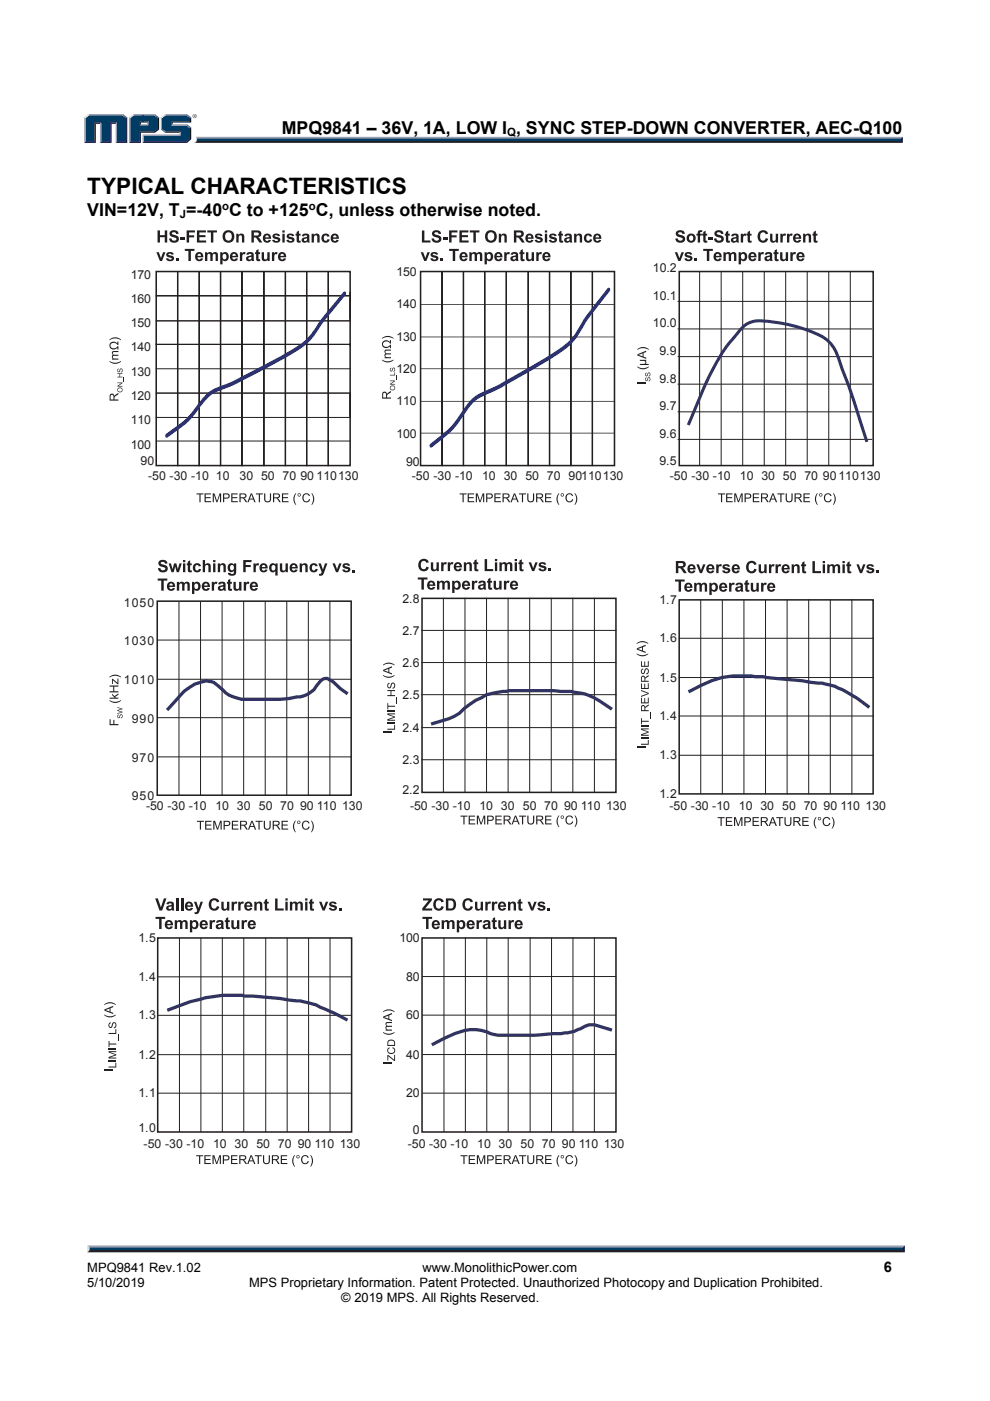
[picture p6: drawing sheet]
<svg xmlns="http://www.w3.org/2000/svg" width="210mm" height="297mm" viewBox="0 0 210 297" stroke-linecap="round" stroke-linejoin="round" font-family="sans-serif">
<defs><g id="words">
<text font-size="4.8" x="18.5" y="41.2">TYPICAL CHARACTERISTICS</text>
<g font-size="3.8">
<text x="59.8" y="28.5">MPQ9841 – 36V, 1A, LOW I , SYNC STEP-DOWN CONVERTER, AEC-Q100</text>
<text x="18.5" y="45.8">VIN=12V, T =-40 C to +125 C, unless otherwise noted.</text>
</g>
<text font-size="3.1" x="187.5" y="269.7">6</text>
<g font-size="2.7">
<text x="18.5" y="269.7">MPQ9841 Rev.1.02</text>
<text x="89.6" y="269.7">www.MonolithicPower.com</text>
<text x="18.5" y="272.9">5/10/2019</text>
<text x="52.8" y="272.9">MPS Proprietary Information. Patent Protected. Unauthorized Photocopy and Duplication Prohibited.</text>
<text x="72.4" y="276.1">© 2019 MPS. All Rights Reserved.</text>
</g>
<g font-size="2.6" fill="#231f20">
<text x="27.8" y="59.1">170</text>
<text x="84.1" y="58.6">150</text>
<text x="138.5" y="57.7">10.2</text>
<text x="27.8" y="64.2">160</text>
<text x="84.1" y="65.4">140</text>
<text x="138.5" y="63.6">10.1</text>
<text x="27.8" y="69.4">150</text>
<text x="138.5" y="69.4">10.0</text>
<text x="27.8" y="74.5">140</text>
<text x="84.1" y="72.2">130</text>
<text x="139.9" y="75.3">9.9</text>
<text x="27.8" y="79.7">130</text>
<text x="84.1" y="79.1">120</text>
<text x="139.9" y="81.1">9.8</text>
<text x="27.8" y="89.9">110</text>
<text x="27.8" y="84.8">120</text>
<text x="84.1" y="85.9">110</text>
<text x="139.9" y="87">9.7</text>
<text x="27.8" y="95.1">100</text>
<text x="84.1" y="92.8">100</text>
<text x="139.9" y="92.8">9.6</text>
<text x="29.8" y="98.6">90</text>
<text x="31.4" y="101.8">-50 -30 -10 10</text>
<text x="50.8" y="101.8">30 50 70 90 110130</text>
<text x="86.1" y="98.8">90</text>
<text x="87.3" y="101.8">-50 -30 -10</text>
<text x="102.3" y="101.8">10 30 50 70 90110130</text>
<text x="139.9" y="98.7">9.5</text>
<text x="142.1" y="101.8">-50 -30 -10</text>
<text x="156.9" y="101.8">10 30 50 70 90110130</text>
<text x="26.3" y="128.6">1050</text>
<text x="85.4" y="127.8">2.8</text>
<text x="139.9" y="128">1.7</text>
<text x="26.3" y="136.7">1030</text>
<text x="85.4" y="134.6">2.7</text>
<text x="139.9" y="136.2">1.6</text>
<text x="85.4" y="141.4">2.6</text>
<text x="26.3" y="145.1">1010</text>
<text x="85.4" y="148.2">2.5</text>
<text x="139.9" y="144.5">1.5</text>
<text x="27.9" y="153.2">990</text>
<text x="85.4" y="155.2">2.4</text>
<text x="139.9" y="152.7">1.4</text>
<text x="27.9" y="161.5">970</text>
<text x="85.4" y="162">2.3</text>
<text x="139.9" y="161">1.3</text>
<text x="27.9" y="169.7">950</text>
<text x="31" y="171.8">-50 -30 -10</text>
<text x="45.7" y="171.8">10 30 50 70 90 110 130</text>
<text x="85.4" y="168.4">2.2</text>
<text x="87" y="171.6">-50 -30 -10</text>
<text x="101.7" y="171.6">10 30 50 70 90 110 130</text>
<text x="139.9" y="169.2">1.2</text>
<text x="142" y="171.6">-50 -30 -10</text>
<text x="156.7" y="171.6">10 30 50 70 90 110 130</text>
<text x="29.4" y="199.8">1.5</text>
<text x="84.8" y="199.7">100</text>
<text x="29.4" y="208">1.4</text>
<text x="86.2" y="207.9">80</text>
<text x="29.4" y="216.1">1.3</text>
<text x="86.2" y="216.1">60</text>
<text x="29.4" y="224.5">1.2</text>
<text x="86.2" y="224.4">40</text>
<text x="29.4" y="232.6">1.1</text>
<text x="86.2" y="232.6">20</text>
<text x="29.4" y="240.1">1.0</text>
<text x="30.5" y="243.5">-50 -30 -10</text>
<text x="45.2" y="243.5">10 30 50 70 90 110 130</text>
<text x="86.5" y="243.3">-50 -30 -10</text>
<text x="87.6" y="240.5">0</text>
<text x="101.2" y="243.3">10 30 50 70 90 110 130</text>
</g>
<g font-size="2.4">
<text x="107.5" y="28.9">Q</text>
<text x="38.1" y="46.1">J</text>
<text x="47.1" y="44.4">o</text>
<text x="65.5" y="44.4">o</text>
</g>
</g></defs>
<path d="M41.6 29h149.9l-.4 .7h-149.4z" fill="#94a0b9"/>
<path d="M41.7 29.7h149.4l.4 .6h-150.3l.4-.3z" fill="#231f20"/>
<path d="M191.1 29.4l.4-.4v1.3l-.4-.4z" fill="#001339"/>
<path d="M41.8 29.4h149.3v.5h-149.4z" fill="#003b63"/>
<path d="M41.6 29l.2 .4-.1 .5-.5 .4 .4-.5z" fill="#dcddde"/>
<path d="M29.6 26.6l.3-.3h1.3l.3 .3z" fill="#94a0b9"/>
<g fill="#003b63">
<path d="M18.1 25.1l.8-.6h7l.8 .6v4.9h-1.9v-4h-1.4v4h-1.9v-4h-1.4v4h-2z"/>
<path d="M27.6 25.1l.8-.6h2.1v1.2h-.9v.9h1.9v-.9h-1.3v-1.2h2.5l.8 .6v2.2l-.8 .6h-3.1v2.1h-2z"/>
<path d="M30.5 28.7h7.8v-.8h-3.2l-.8-.6v-2.2l.8-.6h4.4l.8 .6v.6h-3.9v.9h3.1l.8 .6v2.1l-.8 .7h-9z"/>
</g>
<path d="M35 24.3h4.7" fill="none" stroke="#94a0b9" stroke-width=".26"/>
<path d="M34.1 24.9l.9-.7 .2 .3-.8 .6z" fill="#dcddde"/>
<path d="M34.2 24.9v2.6" fill="none" stroke="#94a0b9" stroke-width=".26"/>
<path d="M34.1 27.5l.3-.2 .8 .6-.2 .2z" fill="#547194"/>
<path d="M35 28h3.3" fill="none" stroke="#001339" stroke-width=".26"/>
<g fill="#94a0b9">
<path d="M30.2 28.5h7.9v-.4l.2-.2v.8h-7.8z"/>
<path d="M30.2 28.5l.3 .2v1.3l-.3 .3z"/>
</g>
<path d="M36.4 25.7h3.9v-.6l.3-.2v1.1h-4v.3l-.2 .3z" fill="#001339"/>
<path d="M36.4 26.5h3.3" fill="none" stroke="#94a0b9" stroke-width=".26"/>
<path d="M39.7 26.3l.9 .7-.3 .2-.8-.6z" fill="#547194"/>
<g fill="#001339">
<path d="M30.2 30.3l.3-.3h9l.8-.7v-2.1l.3-.2v2.5l-.9 .8z"/>
<path d="M29.6 27.9h3.1l.8-.6v-2.2l.3-.2v2.6l-.9 .6h-3v2.2h-2.6l.3-.3h2z"/>
</g>
<path d="M32.9 24.2l.9 .7-.3 .2-.8-.6z" fill="#547194"/>
<path d="M28.2 24.3h4.7" fill="none" stroke="#94a0b9" stroke-width=".26"/>
<path d="M27.3 24.9l.9-.7 .2 .3-.8 .6z" fill="#dcddde"/>
<path d="M27.5 24.9v5.4" fill="none" stroke="#94a0b9" stroke-width=".26"/>
<path d="M31.2 26l.3-.3v.9l-.3-.3z" fill="#94a0b9"/>
<g fill="#001339">
<path d="M29.6 25.7h1.9l-.3 .3h-1.3v.3l-.3 .3z"/>
<path d="M26.7 25.1l.3-.2v5.4h-2.5l.3-.3h1.9z"/>
</g>
<path d="M26.1 24.2l.9 .7-.3 .2-.8-.6z" fill="#547194"/>
<path d="M18.7 24.3h7.4" fill="none" stroke="#94a0b9" stroke-width=".26"/>
<path d="M17.9 24.9l.8-.7 .2 .3-.8 .6z" fill="#dcddde"/>
<path d="M18 24.9v5.4" fill="none" stroke="#94a0b9" stroke-width=".26"/>
<path d="M20.1 26h1.4l-.3 .3h-.9v4h-2.4l.2-.3h2z" fill="#001339"/>
<path d="M21.3 26v4.3" fill="none" stroke="#94a0b9" stroke-width=".26"/>
<path d="M23.4 26h1.4l-.3 .3h-.8v4h-2.5l.3-.3h1.9z" fill="#001339"/>
<path d="M24.7 26v4.3" fill="none" stroke="#94a0b9" stroke-width=".26"/>
<path d="M39.7 24.2l.9 .7-.3 .2-.8-.6z" fill="#547194"/>
<g fill="#231f20">
<path d="M18.9 264.8h172.6l.4 .7h-173.4z"/>
<path d="M40.8 24.6a.45 .45 0 0 1 .9 0 .45 .45 0 0 1-.9 0zM40.9 24.6a.36 .36 0 0 0 .7 0 .36 .36 0 0 0-.7 0zM41.1 24.4l.3 .1 .1 .4-.2-.2-.2 .2zM41.2 24.4v.2h.1z"/>
</g>
<path d="M18.5 264.1h173.4l-.4 .7h-172.6z" fill="#94a0b9"/>
<path d="M191.9 264.1v1.4l-.4-.4v-.6z" fill="#001339"/>
<path d="M18.9 264.5h172.6v.6h-172.6z" fill="#003b63"/>
<path d="M18.5 264.1l.4 .4v.6l-.4 .4z" fill="#dcddde"/>
<path d="M33.4 127.5h41.1v41.1h-41.1z" fill="none" stroke="#231f20" stroke-width=".33"/>
<g fill="#231f20">
<path d="M41.8 174h1.5v.2h-.7v1.7h-.2v-1.7h-.6z"/>
<path d="M43.5 174h1.4v.2h-1.1v.6h1v.2h-1v.7h1.1v.2h-1.4z"/>
<path d="M45.2 174h.4l.5 1.6 .6-1.6h.3v1.9h-.2v-1.6l-.6 1.6h-.2l-.5-1.6v1.6h-.3z"/>
<path d="M49.2 174h1.3v.2h-1.1v.6h1.1v.2h-1.1v.7h1.2v.2h-1.4z"/>
<path d="M54.2 174h1.5v.2h-.6v1.7h-.3v-1.7h-.6z"/>
<path d="M55.9 174h.3v1.1a.5 .5 0 0 0 .5 .6 .5 .5 0 0 0 .5-.6v-1.1h.2v1.1a.74 .74 0 0 1-.7 .8 .74 .74 0 0 1-.8-.8z"/>
<path d="M59.7 174h1.4v.2h-1.1v.6h1v.2h-1v.7h1.1v.2h-1.4z"/>
<path d="M62.6 174h.2l-.2 .2a2.13 2.13 0 0 0 .2 2.2 1.62 1.62 0 0 1-.4-2.2z"/>
<path d="M64.3 174.2a.81 .81 0 0 1 1.4 .3l-.3 .1a.62 .62 0 0 0-.9-.3 .62 .62 0 0 0-.2 .9 .57 .57 0 0 0 .5 .5 .57 .57 0 0 0 .6-.5l.3 .1a.9 .9 0 0 1-1.3 .5 .9 .9 0 0 1-.3-1.4z"/>
<path d="M65.9 174a1.57 1.57 0 0 1 .4 2.1l-.2 .3h-.2a2.16 2.16 0 0 0 0-2.4z"/>
<path d="M33.8 118.9a1.05 1.05 0 0 1 1.7 .6h-.5a.42 .42 0 0 0-.4-.4 .42 .42 0 0 0-.4 .4l.1 .1a1.14 1.14 0 0 1 1.3 1.2 1.11 1.11 0 0 1-1.2 .6 1.11 1.11 0 0 1-.9-.9l.5-.1a.49 .49 0 0 0 .5 .6 .49 .49 0 0 0 .4-.6 1.48 1.48 0 0 1-1.3-1z"/>
<path d="M35.8 119.5h.5l.3 1.2 .3-1.2h.5l.3 1.2 .4-1.2h.5l-.6 1.8h-.5l-.3-1.2-.4 1.2h-.4z"/>
<path d="M39.8 119.1l.5-.3v.7h.4v.3h-.4v1l.1 .1h.3v.4a.56 .56 0 0 1-.7 0 .56 .56 0 0 1-.2-.6v-.9h-.2v-.3h.2z"/>
<path d="M41.1 119.7a.9 .9 0 0 1 1.5 .3l-.5 .1a.44 .44 0 0 0-.6-.2 .44 .44 0 0 0-.1 .6 .38 .38 0 0 0 .4 .5 .38 .38 0 0 0 .4-.4l.5 .1a.95 .95 0 0 1-1.5 .5 .95 .95 0 0 1-.1-1.5z"/>
<path d="M43 118.7h.5v1a.67 .67 0 0 1 .8-.3 .67 .67 0 0 1 .4 .8v1.1h-.5v-1.2a.39 .39 0 0 0-.5-.3 .39 .39 0 0 0-.2 .6v.9h-.5z"/>
<path d="M46.2 119.5h.5v.2a.67 .67 0 0 1 .8-.3 .67 .67 0 0 1 .4 .8v1.1h-.5v-1.2a.35 .35 0 0 0-.4-.3 .35 .35 0 0 0-.3 .4v1.1h-.5z"/>
<path d="M51.6 118.7h1.8v.5h-1.3v.6h1.1v.4h-1.1v1.1h-.5z"/>
<path d="M53.8 119.5h.4v.2l.3-.3 .5 .1-.2 .4a.39 .39 0 0 0-.5 .1 .39 .39 0 0 0 0 .5v.8h-.5z"/>
<path d="M59.4 119.5h.5v.8a.41 .41 0 0 0 .2 .7 .41 .41 0 0 0 .5-.5v-1h.5v1.8h-.5v-.3a.66 .66 0 0 1-.8 .3 .66 .66 0 0 1-.4-.7z"/>
<path d="M63.6 119.5h.4v.2a.67 .67 0 0 1 .8-.3 .67 .67 0 0 1 .5 .8v1.1h-.5v-1.2a.35 .35 0 0 0-.4-.3 .35 .35 0 0 0-.3 .4v1.1h-.5z"/>
<path d="M65.9 119.7a.9 .9 0 0 1 1.5 .3l-.5 .1a.44 .44 0 0 0-.6-.2 .44 .44 0 0 0-.1 .6 .38 .38 0 0 0 .3 .5 .38 .38 0 0 0 .4-.4l.5 .1a.95 .95 0 0 1-1.4 .5 .95 .95 0 0 1-.1-1.5z"/>
<path d="M67.5 119.5h.5l.5 1.3 .4-1.3h.5l-.6 1.7a.82 .82 0 0 1-1.1 .8l-.1-.3h.4l.2-.4z"/>
<path d="M70.5 119.5h.5l.5 1.2 .4-1.2h.5l-.7 1.8h-.4z"/>
<path d="M72.8 119.6a.96 .96 0 0 1 1.5 .3l-.5 .1a.32 .32 0 0 0-.3-.3 .32 .32 0 0 0-.3 .3 1.3 1.3 0 0 1 1.1 .7 .93 .93 0 0 1-.8 .7 .93 .93 0 0 1-.9-.6l.5-.1a.36 .36 0 0 0 .3 .3 .36 .36 0 0 0 .4-.3 1.01 1.01 0 0 1-1.1-.9z"/>
<path d="M74.7 120.8h.5v.5h-.5z"/>
<path d="M33.4 122.7h2.1v.4h-.8v2.1h-.5v-2.1h-.8z"/>
<path d="M37.5 123.4h.5v.2l.3-.2 .4-.1 .4 .3a.64 .64 0 0 1 .7-.2 .64 .64 0 0 1 .5 .6v1.2h-.5l-.1-1.3a.31 .31 0 0 0-.3-.2 .31 .31 0 0 0-.3 .4v1.1h-.5v-1.2a.31 .31 0 0 0-.3-.3 .31 .31 0 0 0-.3 .4v1.1h-.5z"/>
<path d="M44.9 123.4h.5v.2l.3-.3 .4 .1-.1 .5a.39 .39 0 0 0-.5 0 .39 .39 0 0 0-.1 .5v.8h-.5z"/>
<path d="M48.4 123l.4-.3v.7h.4v.4h-.4l.1 .9v.2l.3-.1v.4a.56 .56 0 0 1-.6 0 .56 .56 0 0 1-.2-.6v-.8h-.3v-.4h.3z"/>
<path d="M49.5 123.4h.5v.8a.41 .41 0 0 0 .2 .7 .41 .41 0 0 0 .5-.5v-1h.5v1.8h-.4v-.2a.66 .66 0 0 1-.8 .3 .66 .66 0 0 1-.5-.8z"/>
<path d="M51.7 123.4h.5v.2l.3-.3 .4 .1-.1 .5a.39 .39 0 0 0-.5 0 .39 .39 0 0 0-.1 .5v.8h-.5z"/>
<path d="M47.4 174h.7a.57 .57 0 0 1 .8 .6 .57 .57 0 0 1-.7 .5h-.5v.8h-.3zM47.7 174.2v.7h.7a.34 .34 0 0 0 .2-.4 .34 .34 0 0 0-.4-.3z"/>
<path d="M50.9 174h.8a.52 .52 0 0 1 .7 .5 .52 .52 0 0 1-.5 .5l.7 .9h-.3l-.5-.7-.4-.1h-.2v.8h-.3zM51.2 174.2v.7h.5a.33 .33 0 0 0 .4-.3 .33 .33 0 0 0-.3-.4z"/>
<path d="M53.3 174h.3l.7 1.9h-.2l-.3-.6h-.7l-.2 .6h-.3zM53.4 174.2l-.3 .9h.7z"/>
<path d="M57.8 174h.9a.52 .52 0 0 1 .6 .5 .52 .52 0 0 1-.5 .5l.7 .9h-.3l-.5-.7-.3-.1h-.3v.8h-.3zM58.1 174.2v.7h.5a.33 .33 0 0 0 .5-.3 .33 .33 0 0 0-.4-.4z"/>
<path d="M63 174.3a.35 .35 0 0 1 .7 0 .35 .35 0 0 1-.7 0zM63.2 174.3a.22 .22 0 0 0 .4 0 .22 .22 0 0 0-.4 0z"/>
<path d="M38.8 118.7h.5v.5h-.5zM38.8 119.5h.5v1.8h-.5z"/>
<path d="M45.2 118.7h.5v.5h-.5zM45.2 119.5h.5v1.8h-.5z"/>
<path d="M48.5 119.7l.6-.3 .5 .3v-.2h.5v1.6a.89 .89 0 0 1-.7 1 .89 .89 0 0 1-1.1-.7l.6 .1a.37 .37 0 0 0 .5 .2 .37 .37 0 0 0 .2-.4v-.3a.8 .8 0 0 1-1.1 .1 .8 .8 0 0 1-.2-1zM48.9 119.9a.5 .5 0 0 0-.1 .8 .5 .5 0 0 0 .8 0 .5 .5 0 0 0-.1-.7 .5 .5 0 0 0-.6-.1z"/>
<path d="M55.3 119.7a.89 .89 0 0 1 1.1-.2 .89 .89 0 0 1 .4 1h-1.3a.37 .37 0 0 0 .3 .5 .37 .37 0 0 0 .5-.3l.4 .1a.95 .95 0 0 1-1.4 .4 .95 .95 0 0 1 0-1.5zM55.7 119.9l-.2 .3h.8l-.2-.4z"/>
<path d="M57.3 119.7l.6-.3 .5 .3v-.2h.5v2.5h-.5v-.9a.77 .77 0 0 1-1 .2 .77 .77 0 0 1-.3-.9zM57.7 119.9a.53 .53 0 0 0-.1 .8 .53 .53 0 0 0 .7 .1 .53 .53 0 0 0 .1-.7 .53 .53 0 0 0-.7-.2z"/>
<path d="M61.7 119.7a.89 .89 0 0 1 1-.2 .89 .89 0 0 1 .5 1h-1.3a.37 .37 0 0 0 .3 .5 .37 .37 0 0 0 .4-.3l.5 .1a.95 .95 0 0 1-1.4 .4 .95 .95 0 0 1 0-1.5zM62 119.9l-.1 .3h.8l-.3-.4z"/>
<path d="M35.6 123.6a.89 .89 0 0 1 1.1-.2 .89 .89 0 0 1 .4 1h-1.2a.37 .37 0 0 0 .3 .5 .37 .37 0 0 0 .4-.3l.5 .1a.95 .95 0 0 1-1.4 .4 .95 .95 0 0 1-.1-1.5zM36 123.8l-.1 .3h.8l-.3-.4z"/>
<path d="M40.7 123.4h.5v.2a.82 .82 0 0 1 1.1-.1 .82 .82 0 0 1 .2 1.1 .73 .73 0 0 1-.5 .6 .73 .73 0 0 1-.8-.2v.9h-.5zM41.3 123.9a.54 .54 0 0 0-.1 .7 .54 .54 0 0 0 .7 .1 .54 .54 0 0 0 .1-.7 .54 .54 0 0 0-.7-.1z"/>
<path d="M43 123.6a.89 .89 0 0 1 1.1-.2 .89 .89 0 0 1 .4 1h-1.2a.37 .37 0 0 0 .3 .5 .37 .37 0 0 0 .4-.3l.5 .1a.95 .95 0 0 1-1.4 .4 .95 .95 0 0 1-.1-1.5zM43.4 123.8l-.1 .3h.7l-.2-.4z"/>
<path d="M46.4 123.6a.81 .81 0 0 1 .9-.3 .81 .81 0 0 1 .5 .7l.2 1.2h-.5l-.1-.2a.62 .62 0 0 1-1.1 .1 .62 .62 0 0 1 .6-1l.5-.1a.33 .33 0 0 0-.3-.3 .33 .33 0 0 0-.4 .2h-.4zM46.8 124.5a.33 .33 0 0 0 .3 .5 .34 .34 0 0 0 .3-.6z"/>
<path d="M53.2 123.6a.89 .89 0 0 1 1.1-.2 .89 .89 0 0 1 .4 1h-1.2a.37 .37 0 0 0 .2 .5 .37 .37 0 0 0 .5-.3l.5 .1a.95 .95 0 0 1-1.5 .4 .95 .95 0 0 1 0-1.5zM53.6 123.8l-.1 .3h.7l-.2-.4z"/>
</g>
<path d="M33.4 135.7h41.1M38 127.6v41M42.5 127.6v41M47.1 127.6v41M51.7 127.6v41M56.3 127.6v41M60.8 127.6v41M65.4 127.6v41M70 127.6v41M33.4 152.2h41.1M33.4 144h41.1M33.4 160.5h41.1" fill="none" stroke="#231f20" stroke-width=".21"/>
<path d="M73.5 146.9l-1.2-.8-1.7-1.6-.6-.3a1.52 1.52 0 0 0-2.4 .7l-.6 .6a4.7 4.7 0 0 1-4 2.3l-3.5 .5h-8.3a7.5 7.5 0 0 1-4-2.1l-1.2-1a3.3 3.3 0 0 0-3.6-.5 9.5 9.5 0 0 0-4.4 3.1l-2.3 2.5" fill="none" stroke="#323362" stroke-width=".69"/>
<path d="M74.2 69.8h1.2v7.3h-1.2z" fill="#fff"/>
<path d="M89.2 57.6h41.1v41.1h-41.1z" fill="none" stroke="#231f20" stroke-width=".33"/>
<g fill="#231f20">
<path d="M82.7 80.7h1.1v.1l-.9 .6h.9v.1h-1.1v-.1l.9-.6h-.9z"/>
<path d="M84 79.7l.1 .9z"/>
<path d="M82.7 79.5h1v-.6h.1v.7h-1.1z"/>
<path d="M82.8 78.1l.2-.1v.1a.24 .24 0 0 0-.2 .3 .24 .24 0 0 0 .3 .2v-.1a.42 .42 0 0 1 .3-.5 .42 .42 0 0 1 .5 .3 .42 .42 0 0 1-.4 .5l-.1-.1a.26 .26 0 0 0 .4-.3 .27 .27 0 0 0-.5-.2 .38 .38 0 0 1-.1 .5 .38 .38 0 0 1-.5-.1 .38 .38 0 0 1 .1-.5z"/>
<path d="M81 76.2l.2 .2a2.13 2.13 0 0 0 2.3-.2 1.62 1.62 0 0 1-2.3 .3z"/>
<path d="M81.7 74.2l1.2-.1v.2h-.8a.28 .28 0 0 0-.4 .3 .28 .28 0 0 0 .3 .3h.9v.2h-.9a.31 .31 0 0 0-.2 .4 .31 .31 0 0 0 .4 .2h.7v.3h-1.3v-.3h.2a.46 .46 0 0 1 0-.7l-.2-.3z"/>
<path d="M81.3 72.4l.6-.3 .8 .4v-.4h.2v.7h-.2a.71 .71 0 0 0-.9-.4 .71 .71 0 0 0-.4 1l.8 .1 .7-.4v.7h-.2v-.4a.89 .89 0 0 1-1.3 .3 .89 .89 0 0 1-.1-1.3z"/>
<path d="M81 71.7a1.89 1.89 0 0 1 2.5 0v.1a2.16 2.16 0 0 0-2.5 0z"/>
<path d="M97.5 104.6h1.5v.2h-.6v1.7h-.3v-1.7h-.6z"/>
<path d="M99.2 104.6h1.3v.2h-1.1v.6h1.1v.2h-1.1v.7h1.2v.2h-1.4z"/>
<path d="M100.9 104.6h.4l.5 1.6 .6-1.6h.3v1.9h-.2v-1.6l-.6 1.6h-.2l-.5-1.6v1.6h-.3z"/>
<path d="M104.9 104.6h1.3v.2h-1.1v.6h1v.2h-1v.7h1.1v.2h-1.3z"/>
<path d="M110.1 104.6h1.5v.2h-.7v1.7h-.2v-1.7h-.6z"/>
<path d="M111.8 104.6h.3v1.1a.5 .5 0 0 0 .5 .6 .5 .5 0 0 0 .5-.6v-1.1h.2v1.1a.74 .74 0 0 1-.7 .8 .74 .74 0 0 1-.8-.8z"/>
<path d="M115.6 104.6h1.4v.2h-1.1v.6h1v.2h-1v.7h1.1v.2h-1.4z"/>
<path d="M118.5 104.6h.1l-.1 .2a2.13 2.13 0 0 0 .1 2.2 1.62 1.62 0 0 1-.3-2.2z"/>
<path d="M120.2 104.8a.81 .81 0 0 1 1.4 .3l-.3 .1a.62 .62 0 0 0-.9-.3 .62 .62 0 0 0-.2 .9 .57 .57 0 0 0 .5 .5 .57 .57 0 0 0 .6-.5l.3 .1a.9 .9 0 0 1-1.3 .5 .9 .9 0 0 1-.3-1.4z"/>
<path d="M121.8 104.6a1.57 1.57 0 0 1 .4 2.1l-.2 .3h-.2a2.16 2.16 0 0 0 0-2.4z"/>
<path d="M89.5 48.9h.5v2.1h1.3v.4h-1.8z"/>
<path d="M91.9 49a1.05 1.05 0 0 1 1.6 .6h-.5a.42 .42 0 0 0-.4-.4 .42 .42 0 0 0-.4 .4l.1 .1a1.14 1.14 0 0 1 1.3 1.2 1.11 1.11 0 0 1-1.1 .6 1.11 1.11 0 0 1-1-.9l.5-.1a.49 .49 0 0 0 .6 .6 .49 .49 0 0 0 .4-.6 1.48 1.48 0 0 1-1.4-1z"/>
<path d="M94 50.2h1v.5h-1z"/>
<path d="M95.3 48.8h1.7v.5h-1.2v.6h1.1v.4h-1.1v1.1h-.5z"/>
<path d="M97.4 48.8h1.9v.5h-1.3v.6h1.3v.4h-1.3v.7h1.4v.4h-2z"/>
<path d="M99.6 48.8h2.1v.5h-.8v2.1h-.5v-2.1h-.8z"/>
<path d="M105.8 49.6h.4v.2a.67 .67 0 0 1 .9-.3 .67 .67 0 0 1 .4 .8v1.1h-.5v-1.2a.35 .35 0 0 0-.4-.3 .35 .35 0 0 0-.3 .4v1.1h-.5z"/>
<path d="M113.7 49.7a.96 .96 0 0 1 1.4 .3l-.5 .1a.32 .32 0 0 0-.3-.3 .32 .32 0 0 0-.3 .3 1.3 1.3 0 0 1 1.1 .7 .93 .93 0 0 1-.8 .7 .93 .93 0 0 1-.9-.6l.5-.1a.36 .36 0 0 0 .3 .4 .36 .36 0 0 0 .4-.4 1.01 1.01 0 0 1-1.1-.9z"/>
<path d="M116.7 49.7a.96 .96 0 0 1 1.4 .3l-.5 .1a.32 .32 0 0 0-.3-.3 .32 .32 0 0 0-.3 .3 1.3 1.3 0 0 1 1.1 .7 .93 .93 0 0 1-.8 .7 .93 .93 0 0 1-.9-.6l.5-.1a.36 .36 0 0 0 .4 .4 .36 .36 0 0 0 .3-.4 1.01 1.01 0 0 1-1.1-.9z"/>
<path d="M118.6 49.2l.5-.3v.7h.3v.4h-.3v.9l.1 .1h.2l.1 .4a.56 .56 0 0 1-.7 0 .56 .56 0 0 1-.2-.6v-.8h-.2v-.4h.2z"/>
<path d="M121.8 49.6h.4v.2a.67 .67 0 0 1 .8-.3 .67 .67 0 0 1 .5 .8v1.1h-.5v-1.2a.35 .35 0 0 0-.4-.3 .35 .35 0 0 0-.3 .4v1.1h-.5z"/>
<path d="M124.1 49.8a.9 .9 0 0 1 1.5 .3l-.5 .1a.44 .44 0 0 0-.6-.2 .44 .44 0 0 0-.1 .7 .38 .38 0 0 0 .3 .4 .38 .38 0 0 0 .4-.4l.5 .1a.95 .95 0 0 1-1.4 .5 .95 .95 0 0 1-.1-1.5z"/>
<path d="M89.2 53.5h.6l.4 1.2 .5-1.2h.5l-.8 1.8h-.4z"/>
<path d="M91.5 53.6a.96 .96 0 0 1 1.4 .3l-.4 .1a.32 .32 0 0 0-.4-.3 .32 .32 0 0 0-.3 .3 1.3 1.3 0 0 1 1.2 .8 .93 .93 0 0 1-.9 .6 .93 .93 0 0 1-.8-.6l.4-.1a.36 .36 0 0 0 .4 .4 .36 .36 0 0 0 .4-.4 1.01 1.01 0 0 1-1.2-.8z"/>
<path d="M93.4 54.8h.5v.5h-.5z"/>
<path d="M95.3 52.8h2v.4h-.8v2.1h-.5v-2.1h-.7z"/>
<path d="M99.6 53.5h.4v.2l.4-.2h.4l.3 .2a.64 .64 0 0 1 .8-.2 .64 .64 0 0 1 .4 .6v1.2h-.5v-1.3a.31 .31 0 0 0-.4-.2 .31 .31 0 0 0-.2 .4v1.1h-.5v-1.2a.31 .31 0 0 0-.4-.3 .31 .31 0 0 0-.2 .4l-.1 1.1h-.4z"/>
<path d="M107 53.5h.4v.2l.3-.2h.5l-.2 .5a.39 .39 0 0 0-.5 0 .39 .39 0 0 0-.1 .5v.8h-.4z"/>
<path d="M110.4 53.1l.5-.3v.7h.3v.4h-.3v.9l.1 .2 .2-.1 .1 .4a.56 .56 0 0 1-.7 0 .56 .56 0 0 1-.2-.6v-.8h-.2v-.4h.2z"/>
<path d="M111.6 53.5h.5v.8a.41 .41 0 0 0 .2 .7 .41 .41 0 0 0 .5-.5v-1h.5v1.8h-.5v-.2a.66 .66 0 0 1-.8 .3 .66 .66 0 0 1-.4-.7z"/>
<path d="M113.7 53.5h.5v.2l.3-.2h.5l-.2 .5a.39 .39 0 0 0-.5 0 .39 .39 0 0 0-.1 .5v.8h-.5z"/>
<path d="M143.6 49a1.05 1.05 0 0 1 1.7 .6h-.6a.42 .42 0 0 0-.4-.4 .42 .42 0 0 0-.4 .4l.1 .1a1.14 1.14 0 0 1 1.3 1.2 1.11 1.11 0 0 1-1.1 .6 1.11 1.11 0 0 1-1-.9l.5-.1a.49 .49 0 0 0 .6 .6 .49 .49 0 0 0 .4-.6 1.48 1.48 0 0 1-1.4-1z"/>
<path d="M148.1 49l.3-.2 .6 .1-.1 .3-.4 .1v.3h.4v.3h-.4v1.5h-.5v-1.5h-.3v-.3h.3z"/>
<path d="M149.2 49.2l.5-.3v.7h.3v.4h-.3v.9l.1 .1h.2v.4a.56 .56 0 0 1-.6 0 .56 .56 0 0 1-.2-.6v-.8h-.3v-.4h.3z"/>
<path d="M150.3 50.2h1v.5h-1z"/>
<path d="M151.8 49a1.05 1.05 0 0 1 1.6 .6h-.5a.42 .42 0 0 0-.4-.4 .42 .42 0 0 0-.4 .4l.1 .1a1.14 1.14 0 0 1 1.3 1.2 1.11 1.11 0 0 1-1.1 .6 1.11 1.11 0 0 1-1-.9l.5-.1a.49 .49 0 0 0 .6 .6 .49 .49 0 0 0 .4-.6 1.48 1.48 0 0 1-1.4-1z"/>
<path d="M154 49.2l.5-.3v.7h.3v.4h-.3v.9l.1 .1h.2v.4a.56 .56 0 0 1-.6 0 .56 .56 0 0 1-.2-.6v-.8h-.3v-.4h.3z"/>
<path d="M157.1 49.6h.5v.2l.3-.3 .4 .1-.1 .4a.39 .39 0 0 0-.5 .1 .39 .39 0 0 0-.1 .5v.8h-.5z"/>
<path d="M158.6 49.2l.5-.3v.7h.3v.4h-.3v.9l.1 .1h.2v.4a.56 .56 0 0 1-.6 0 .56 .56 0 0 1-.2-.6v-.8h-.3v-.4h.3z"/>
<path d="M161 49.2a1.12 1.12 0 0 1 1.9 .4l-.5 .1a.63 .63 0 0 0-.8-.4 .63 .63 0 0 0-.4 .8 .63 .63 0 0 0 .4 .9 .63 .63 0 0 0 .8-.5l.5 .1a1.18 1.18 0 0 1-1.5 .8 1.18 1.18 0 0 1-.7-1.5z"/>
<path d="M163.3 49.6h.5v.8a.41 .41 0 0 0 .2 .7 .41 .41 0 0 0 .5-.5v-1h.5v1.8h-.4v-.3a.66 .66 0 0 1-.8 .3 .66 .66 0 0 1-.5-.7z"/>
<path d="M165.5 49.6h.5v.2l.3-.3 .4 .1-.1 .4a.39 .39 0 0 0-.5 .1 .39 .39 0 0 0-.1 .5v.8h-.5z"/>
<path d="M166.9 49.6h.5v.2l.3-.3 .4 .1-.1 .4a.39 .39 0 0 0-.5 .1 .39 .39 0 0 0-.1 .5v.8h-.5z"/>
<path d="M170.3 49.6h.5v.2a.67 .67 0 0 1 .8-.3 .67 .67 0 0 1 .4 .8v1.1h-.5v-1.2a.35 .35 0 0 0-.4-.3 .35 .35 0 0 0-.3 .4v1.1h-.5z"/>
<path d="M172.6 49.2l.4-.3v.7h.4v.4h-.4v.9l.1 .1h.3v.4a.56 .56 0 0 1-.6 0 .56 .56 0 0 1-.2-.6v-.8h-.3v-.4h.3z"/>
<path d="M143.1 53.5h.5l.5 1.2 .5-1.2h.5l-.8 1.8h-.4z"/>
<path d="M145.4 53.6a.96 .96 0 0 1 1.4 .3l-.4 .1a.32 .32 0 0 0-.4-.3 .32 .32 0 0 0-.3 .3 1.3 1.3 0 0 1 1.2 .8 .93 .93 0 0 1-.9 .6 .93 .93 0 0 1-.9-.6l.5-.1a.36 .36 0 0 0 .4 .4 .36 .36 0 0 0 .4-.4 1.01 1.01 0 0 1-1.2-.8z"/>
<path d="M147.3 54.8h.5v.5h-.5z"/>
<path d="M149.2 52.8h2v.4h-.8v2.1h-.5v-2.1h-.7z"/>
<path d="M153.4 53.5h.5v.2l.4-.2h.3l.4 .2a.64 .64 0 0 1 .8-.2 .64 .64 0 0 1 .4 .6v1.2h-.5v-1.3a.31 .31 0 0 0-.4-.2 .31 .31 0 0 0-.2 .4v1.1h-.5v-1.2a.31 .31 0 0 0-.4-.3 .31 .31 0 0 0-.3 .4v1.1h-.5z"/>
<path d="M160.8 53.5h.5v.2l.3-.2h.4l-.1 .5a.39 .39 0 0 0-.5 0 .39 .39 0 0 0-.1 .5v.8h-.5z"/>
<path d="M164.3 53.1l.5-.3v.7h.3v.4h-.3v.9l.1 .2 .2-.1 .1 .4a.56 .56 0 0 1-.7 0 .56 .56 0 0 1-.2-.6v-.8h-.2v-.4h.2z"/>
<path d="M165.5 53.5h.5v.8a.41 .41 0 0 0 .2 .7 .41 .41 0 0 0 .5-.5v-1h.5v1.8h-.5v-.2a.66 .66 0 0 1-.8 .3 .66 .66 0 0 1-.4-.7z"/>
<path d="M167.6 53.5h.5v.2l.3-.2h.4l-.1 .5a.39 .39 0 0 0-.5 0 .39 .39 0 0 0-.1 .5v.8h-.5z"/>
<path d="M81.2 83.2a.51 .51 0 0 1 .5-.1 .51 .51 0 0 1 .4 .5l.8-.7v.3l-.7 .5-.1 .3v.3h.8v.2h-1.8zM81.3 83.4v.9h.6v-.6a.33 .33 0 0 0-.1-.4 .33 .33 0 0 0-.5 .1z"/>
<path d="M82.7 82.2a.55 .55 0 0 1 1.1 0 .55 .55 0 0 1-1.1 0zM82.8 82.2a.41 .41 0 0 0 .8 0 .41 .41 0 0 0-.8 0z"/>
<path d="M103.1 104.6h.7a.57 .57 0 0 1 .7 .6 .57 .57 0 0 1-.7 .5h-.4v.8h-.3zM103.4 104.8v.7h.6a.34 .34 0 0 0 .3-.5 .34 .34 0 0 0-.5-.2z"/>
<path d="M106.6 104.6h.8a.52 .52 0 0 1 .7 .4 .52 .52 0 0 1-.5 .6l.6 .9h-.3l-.5-.7-.3-.1h-.3v.8h-.2zM106.8 104.8v.6h.6a.33 .33 0 0 0 .4-.2 .33 .33 0 0 0-.4-.4z"/>
<path d="M109 104.6h.3l.7 1.9h-.3l-.2-.6h-.8l-.2 .6h-.2zM109.1 104.8l-.3 .9h.6z"/>
<path d="M113.7 104.6h.8a.52 .52 0 0 1 .7 .4 .52 .52 0 0 1-.5 .6l.7 .9h-.4l-.4-.7-.4-.1h-.2v.8h-.3zM114 104.8v.6h.5a.33 .33 0 0 0 .4-.2 .33 .33 0 0 0-.4-.4z"/>
<path d="M118.9 104.9a.35 .35 0 0 1 .7 0 .35 .35 0 0 1-.7 0zM119.1 104.9a.22 .22 0 0 0 .4 0 .22 .22 0 0 0-.4 0z"/>
<path d="M103.2 49.1a1.29 1.29 0 0 1 1.9 .2 1.29 1.29 0 0 1-.2 1.8 1.29 1.29 0 0 1-1.8-.2 1.6 1.6 0 0 1 .1-1.8zM103.6 49.5a.87 .87 0 0 0-.1 1.1 .87 .87 0 0 0 1 .3 .85 .85 0 0 0 .3-1.2 .85 .85 0 0 0-1.2-.2z"/>
<path d="M109 48.8h1.1a.74 .74 0 0 1 1 .6 .74 .74 0 0 1-.7 .9l.9 1.1h-.6l-.4-.5a.7 .7 0 0 0-.8-.6v1.1h-.5zM109.5 49.3v.6h.4a.38 .38 0 0 0 .6 0 .38 .38 0 0 0-.2-.6z"/>
<path d="M111.7 49.8a.89 .89 0 0 1 1-.2 .89 .89 0 0 1 .5 1h-1.3a.37 .37 0 0 0 .3 .5 .37 .37 0 0 0 .5-.3l.4 .1a.95 .95 0 0 1-1.4 .4 .95 .95 0 0 1 0-1.5zM112 50l-.1 .3h.8l-.2-.4z"/>
<path d="M115.6 48.8h.5v.5h-.5zM115.6 49.6h.5v1.8h-.5z"/>
<path d="M119.8 49.7a.81 .81 0 0 1 .9-.2 .81 .81 0 0 1 .6 .7l.1 1.2h-.5l-.1-.2a.62 .62 0 0 1-1 .1 .62 .62 0 0 1 .5-1l.5-.1a.33 .33 0 0 0-.3-.3 .33 .33 0 0 0-.4 .2l-.4-.1zM120.2 50.7a.33 .33 0 0 0 .4 .4 .33 .33 0 0 0 .2-.5z"/>
<path d="M126.1 49.8a.89 .89 0 0 1 1-.2 .89 .89 0 0 1 .4 1h-1.2a.37 .37 0 0 0 .3 .5 .37 .37 0 0 0 .4-.3l.5 .1a.95 .95 0 0 1-1.4 .4 .95 .95 0 0 1 0-1.5zM126.4 50l-.1 .3h.8l-.3-.4z"/>
<path d="M97.7 53.7a.89 .89 0 0 1 1.1-.1 .89 .89 0 0 1 .4 1h-1.2a.37 .37 0 0 0 .2 .4 .37 .37 0 0 0 .5-.3l.5 .1a.95 .95 0 0 1-1.5 .4 .95 .95 0 0 1 0-1.5zM98.1 53.9l-.1 .3h.7l-.2-.4z"/>
<path d="M102.8 53.5h.4v.3a.82 .82 0 0 1 1.1-.2 .82 .82 0 0 1 .3 1.1 .73 .73 0 0 1-.5 .6 .73 .73 0 0 1-.8-.2v.9h-.5zM103.4 54a.54 .54 0 0 0-.1 .7 .54 .54 0 0 0 .7 .2 .54 .54 0 0 0 .1-.8 .54 .54 0 0 0-.7-.1z"/>
<path d="M105.1 53.7a.89 .89 0 0 1 1.1-.1 .89 .89 0 0 1 .4 1h-1.3a.37 .37 0 0 0 .3 .4 .37 .37 0 0 0 .5-.3l.4 .1a.95 .95 0 0 1-1.4 .4 .95 .95 0 0 1 0-1.5zM105.5 53.9l-.2 .3h.8l-.2-.4z"/>
<path d="M108.4 53.7a.81 .81 0 0 1 .9-.3 .81 .81 0 0 1 .6 .8l.1 1.1h-.5l-.1-.2a.62 .62 0 0 1-1 .1 .62 .62 0 0 1 .5-1l.5-.1a.33 .33 0 0 0-.3-.3 .33 .33 0 0 0-.4 .2h-.4zM108.8 54.6a.33 .33 0 0 0 .4 .5 .33 .33 0 0 0 .2-.6z"/>
<path d="M115.3 53.7a.89 .89 0 0 1 1-.1 .89 .89 0 0 1 .5 1h-1.3a.37 .37 0 0 0 .3 .4 .37 .37 0 0 0 .5-.3l.4 .1a.95 .95 0 0 1-1.4 .4 .95 .95 0 0 1 0-1.5zM115.6 53.9l-.1 .3h.8l-.2-.4z"/>
<path d="M145.6 50.5a1 1 0 0 1 2 0 1 1 0 0 1-2 0zM146.3 50.1a.55 .55 0 0 0-.1 .8 .55 .55 0 0 0 .8 0 .55 .55 0 0 0-.1-.8l-.3-.2z"/>
<path d="M155.2 49.7a.81 .81 0 0 1 .9-.2 .81 .81 0 0 1 .6 .7l.1 1.2h-.5l-.1-.2a.62 .62 0 0 1-1.1 .1 .62 .62 0 0 1 .6-1l.5-.1a.33 .33 0 0 0-.3-.3 .33 .33 0 0 0-.4 .2l-.4-.1zM155.6 50.7a.33 .33 0 0 0 .3 .4 .33 .33 0 0 0 .3-.5z"/>
<path d="M168.4 49.8a.89 .89 0 0 1 1.1-.2 .89 .89 0 0 1 .4 1h-1.2a.37 .37 0 0 0 .3 .5 .37 .37 0 0 0 .4-.3l.5 .1a.95 .95 0 0 1-1.4 .4 .95 .95 0 0 1-.1-1.5zM168.8 50l-.1 .3h.8l-.3-.4z"/>
<path d="M151.6 53.7a.89 .89 0 0 1 1.1-.1 .89 .89 0 0 1 .4 1h-1.3a.37 .37 0 0 0 .3 .4 .37 .37 0 0 0 .5-.3l.5 .1a.95 .95 0 0 1-1.5 .4 .95 .95 0 0 1 0-1.5zM152 53.9l-.1 .3h.7l-.2-.4z"/>
<path d="M156.7 53.5h.4v.3a.82 .82 0 0 1 1.1-.2 .82 .82 0 0 1 .3 1.1 .73 .73 0 0 1-.5 .6 .73 .73 0 0 1-.8-.2v.9h-.5zM157.3 54a.54 .54 0 0 0-.1 .7 .54 .54 0 0 0 .7 .2 .54 .54 0 0 0 .1-.8 .54 .54 0 0 0-.7-.1z"/>
<path d="M159 53.7a.89 .89 0 0 1 1-.1 .89 .89 0 0 1 .5 1h-1.3a.37 .37 0 0 0 .3 .4 .37 .37 0 0 0 .4-.3l.5 .1a.95 .95 0 0 1-1.4 .4 .95 .95 0 0 1 0-1.5zM159.3 53.9l-.1 .3h.8l-.3-.4z"/>
<path d="M162.3 53.7a.81 .81 0 0 1 .9-.3 .81 .81 0 0 1 .6 .8l.1 1.1h-.5l-.1-.2a.62 .62 0 0 1-1.1 .1 .62 .62 0 0 1 .6-1l.5-.1a.33 .33 0 0 0-.3-.3 .33 .33 0 0 0-.4 .2h-.4zM162.7 54.6a.33 .33 0 0 0 .4 .5 .33 .33 0 0 0 .2-.6z"/>
<path d="M169.2 53.7a.89 .89 0 0 1 1-.1 .89 .89 0 0 1 .5 1h-1.3a.37 .37 0 0 0 .3 .4 .37 .37 0 0 0 .4-.3l.5 .1a.95 .95 0 0 1-1.4 .4 .95 .95 0 0 1 0-1.5zM169.5 53.9l-.1 .3h.8l-.3-.4z"/>
</g>
<path d="M144.1 57.6h41.1v41.1h-41.1z" fill="none" stroke="#231f20" stroke-width=".33"/>
<g fill="#231f20">
<path d="M152.3 104.6h1.5v.2h-.6v1.7h-.3v-1.7h-.6z"/>
<path d="M154 104.6h1.4v.2h-1.1v.6h1v.2h-1v.7h1.1v.2h-1.4z"/>
<path d="M155.7 104.6h.4l.5 1.6 .6-1.6h.3v1.9h-.2v-1.6l-.6 1.6h-.2l-.5-1.6v1.6h-.3z"/>
<path d="M159.7 104.6h1.3v.2h-1.1v.6h1.1v.2h-1.1v.7h1.2v.2h-1.4z"/>
<path d="M164.9 104.6h1.5v.2h-.6v1.7h-.3v-1.7h-.6z"/>
<path d="M166.6 104.6h.3v1.1a.5 .5 0 0 0 .5 .6 .5 .5 0 0 0 .5-.6v-1.1h.2v1.1a.74 .74 0 0 1-.7 .8 .74 .74 0 0 1-.8-.8z"/>
<path d="M170.4 104.6h1.4v.2h-1.1v.6h1v.2h-1v.7h1.1v.2h-1.4z"/>
<path d="M173.3 104.6h.2l-.2 .2a2.13 2.13 0 0 0 .2 2.2 1.62 1.62 0 0 1-.3-2.2z"/>
<path d="M175 104.8a.81 .81 0 0 1 1.4 .3l-.3 .1a.62 .62 0 0 0-.8-.3 .62 .62 0 0 0-.3 .9 .57 .57 0 0 0 .6 .5 .57 .57 0 0 0 .6-.5l.2 .1a.9 .9 0 0 1-1.3 .5 .9 .9 0 0 1-.2-1.4z"/>
<path d="M176.7 104.6a1.63 1.63 0 0 1 .2 2.3l-.2 .1a2.16 2.16 0 0 0 0-2.4z"/>
<path d="M157.9 104.6h.7a.57 .57 0 0 1 .8 .6 .57 .57 0 0 1-.7 .5h-.5v.8h-.3zM158.2 104.8v.7h.7a.34 .34 0 0 0 .2-.5 .34 .34 0 0 0-.4-.2z"/>
<path d="M161.4 104.6h.8a.52 .52 0 0 1 .7 .4 .52 .52 0 0 1-.5 .6l.7 .9h-.4l-.4-.7-.4-.1h-.2v.8h-.3zM161.7 104.8v.6h.5a.33 .33 0 0 0 .4-.2 .33 .33 0 0 0-.4-.4z"/>
<path d="M163.8 104.6h.3l.7 1.9h-.2l-.3-.6h-.7l-.2 .6h-.3zM163.9 104.8l-.3 .9h.7z"/>
<path d="M168.5 104.6h.9a.52 .52 0 0 1 .6 .4 .52 .52 0 0 1-.5 .6l.7 .9h-.3l-.5-.7-.3-.1h-.3v.8h-.3zM168.8 104.8v.6h.5a.33 .33 0 0 0 .5-.2 .33 .33 0 0 0-.4-.4z"/>
<path d="M173.7 104.9a.35 .35 0 0 1 .7 0 .35 .35 0 0 1-.7 0zM173.9 104.9a.22 .22 0 0 0 .4 0 .22 .22 0 0 0-.4 0z"/>
</g>
<path d="M33.1 57.6h41.2v41.1h-41.2z" fill="none" stroke="#231f20" stroke-width=".33"/>
<g fill="#231f20">
<path d="M24.9 81.1h1.1v.1l-.9 .6h.9v.2h-1.1v-.2l.9-.6h-.9z"/>
<path d="M26.2 80.1l.1 .9z"/>
<path d="M24.9 79.2h1.1v.1h-.5v.6h.5v.1h-1.1v-.1h.4v-.6h-.4z"/>
<path d="M25 78.3l.2-.2v.2a.24 .24 0 0 0-.2 .2 .24 .24 0 0 0 .3 .3v-.1a.42 .42 0 0 1 .3-.6 .42 .42 0 0 1 .5 .4 .42 .42 0 0 1-.4 .5l-.1-.2a.26 .26 0 0 0 .4-.3 .26 .26 0 0 0-.5-.1 .38 .38 0 0 1-.1 .5 .38 .38 0 0 1-.5-.1 .38 .38 0 0 1 .1-.5z"/>
<path d="M23.2 76.5l.2 .2a2.13 2.13 0 0 0 2.3-.2 1.62 1.62 0 0 1-2.3 .3z"/>
<path d="M23.8 74.5l1.3-.1v.2h-.8a.28 .28 0 0 0-.4 .3 .28 .28 0 0 0 .2 .3h1v.2h-.9a.31 .31 0 0 0-.2 .4 .31 .31 0 0 0 .4 .2h.7v.3h-1.3v-.3h.1a.46 .46 0 0 1 .1-.7l-.2-.3z"/>
<path d="M23.4 72.7l.7-.3 .8 .4v-.4h.2v.7h-.2a.71 .71 0 0 0-1-.4 .71 .71 0 0 0-.3 1l.8 .1 .7-.4v.7h-.2v-.4a.89 .89 0 0 1-1.3 .3 .89 .89 0 0 1-.2-1.3z"/>
<path d="M23.2 72a1.89 1.89 0 0 1 2.5 0v.1a2.16 2.16 0 0 0-2.5 0z"/>
<path d="M23.2 152.5h.3v1h.5v-.9h.3v.9h.8v.3h-1.9z"/>
<path d="M25 151.6l.2-.1v.1a.24 .24 0 0 0-.2 .3 .24 .24 0 0 0 .3 .2v-.1a.41 .41 0 0 1 .3-.5 .41 .41 0 0 1 .5 .3 .41 .41 0 0 1-.4 .5l-.1-.1a.26 .26 0 0 0 .4-.3 .27 .27 0 0 0-.5-.2 .38 .38 0 0 1-.1 .5 .38 .38 0 0 1-.5-.1 .38 .38 0 0 1 .1-.5z"/>
<path d="M24.9 149.9l1.1 .3v.2l-1 .2 1 .3v.2l-1.1 .2v-.1l.9-.2-.9-.3v-.1l.9-.3-.9-.2z"/>
<path d="M23.2 148.4l.2 .1a2.13 2.13 0 0 0 2.3-.1 1.62 1.62 0 0 1-2.3 .3z"/>
<path d="M23.8 147.1l.5 .5 .8-.6v.3l-.7 .5 .2 .1h.5v.2h-1.9v-.2h1.1l-.5-.5z"/>
<path d="M23.2 145.3h1.9v.3h-.9v1h.9v.2h-1.9v-.2h.8v-1h-.8z"/>
<path d="M23.8 143.9l1.1 .9v-.9h.2v1.2h-.2l-1-.9v.8h-.1z"/>
<path d="M23.2 143.5a1.89 1.89 0 0 1 2.5 0v.2a2.16 2.16 0 0 0-2.5 0z"/>
<path d="M41.7 104.6h1.5v.2h-.7v1.7h-.2v-1.7h-.6z"/>
<path d="M43.4 104.6h1.3v.2h-1.1v.6h1.1v.2h-1.1v.7h1.2v.2h-1.4z"/>
<path d="M45.1 104.6h.4l.5 1.6 .6-1.6h.3v1.9h-.2v-1.6l-.6 1.6h-.2l-.5-1.6v1.6h-.3z"/>
<path d="M49 104.6h1.4v.2h-1.1v.6h1v.2h-1v.7h1.1v.2h-1.4z"/>
<path d="M54.3 104.6h1.5v.2h-.7v1.7h-.2v-1.7h-.6z"/>
<path d="M56 104.6h.3v1.1a.5 .5 0 0 0 .5 .6 .5 .5 0 0 0 .4-.6v-1.1h.3v1.1a.74 .74 0 0 1-.7 .8 .74 .74 0 0 1-.8-.8z"/>
<path d="M59.8 104.6h1.4v.2h-1.2v.6h1.1v.2h-1.1v.7h1.2v.2h-1.4z"/>
<path d="M62.7 104.6h.1l-.1 .2a2.13 2.13 0 0 0 .1 2.2 1.62 1.62 0 0 1-.3-2.2z"/>
<path d="M64.4 104.8a.81 .81 0 0 1 1.3 .3l-.2 .1a.62 .62 0 0 0-.9-.3 .62 .62 0 0 0-.2 .9 .57 .57 0 0 0 .5 .5 .57 .57 0 0 0 .6-.5l.3 .1a.9 .9 0 0 1-1.3 .5 .9 .9 0 0 1-.3-1.4z"/>
<path d="M66 104.6a1.57 1.57 0 0 1 .4 2.1l-.2 .3h-.2a2.16 2.16 0 0 0 0-2.4z"/>
<path d="M33.4 48.8h.5v1.1h1v-1.1h.6v2.6h-.6v-1.1h-1v1.1h-.5z"/>
<path d="M36.2 49a1.05 1.05 0 0 1 1.7 .6h-.5a.42 .42 0 0 0-.5-.4 .42 .42 0 0 0-.4 .4l.1 .1a1.14 1.14 0 0 1 1.3 1.2 1.11 1.11 0 0 1-1.1 .6 1.11 1.11 0 0 1-.9-.9l.5-.1a.49 .49 0 0 0 .5 .6 .49 .49 0 0 0 .4-.6 1.48 1.48 0 0 1-1.4-1z"/>
<path d="M38.3 50.2h1v.5h-1z"/>
<path d="M39.6 48.8h1.7v.5h-1.2v.6h1.1v.4h-1.1v1.1h-.5z"/>
<path d="M41.8 48.8h1.9v.5h-1.4v.6h1.3v.4h-1.3v.7h1.4v.4h-1.9z"/>
<path d="M44 48.8h2v.5h-.7v2.1h-.6v-2.1h-.7z"/>
<path d="M50.1 49.6h.5v.2a.67 .67 0 0 1 .8-.3 .67 .67 0 0 1 .4 .8v1.1h-.5v-1.2a.35 .35 0 0 0-.4-.3 .35 .35 0 0 0-.3 .4v1.1h-.5z"/>
<path d="M58 49.7a.96 .96 0 0 1 1.4 .3l-.5 .1a.32 .32 0 0 0-.3-.3 .32 .32 0 0 0-.3 .3 1.3 1.3 0 0 1 1.2 .7 .93 .93 0 0 1-.9 .7 .93 .93 0 0 1-.9-.6l.5-.1a.36 .36 0 0 0 .4 .4 .36 .36 0 0 0 .3-.4 1.01 1.01 0 0 1-1.1-.9z"/>
<path d="M61 49.7a.96 .96 0 0 1 1.4 .3l-.5 .1a.32 .32 0 0 0-.3-.3 .32 .32 0 0 0-.3 .3 1.3 1.3 0 0 1 1.2 .7 .93 .93 0 0 1-.9 .7 .93 .93 0 0 1-.9-.6l.5-.1a.36 .36 0 0 0 .4 .4 .36 .36 0 0 0 .3-.4 1.01 1.01 0 0 1-1.1-.9z"/>
<path d="M62.9 49.2l.5-.3v.7h.3v.4h-.3v.9l.1 .1h.2l.1 .4a.56 .56 0 0 1-.7 0 .56 .56 0 0 1-.2-.6v-.8h-.2v-.4h.2z"/>
<path d="M66.1 49.6h.5v.2a.67 .67 0 0 1 .8-.3 .67 .67 0 0 1 .4 .8v1.1h-.5v-1.2a.35 .35 0 0 0-.4-.3 .35 .35 0 0 0-.3 .4v1.1h-.5z"/>
<path d="M68.4 49.8a.9 .9 0 0 1 1.5 .3l-.5 .1a.44 .44 0 0 0-.6-.2 .44 .44 0 0 0-.1 .7 .38 .38 0 0 0 .3 .4 .38 .38 0 0 0 .4-.4l.5 .1a.95 .95 0 0 1-1.4 .5 .95 .95 0 0 1-.1-1.5z"/>
<path d="M33.2 53.5h.5l.4 1.2 .5-1.2h.5l-.7 1.8h-.5z"/>
<path d="M35.4 53.6a.96 .96 0 0 1 1.5 .3l-.5 .1a.32 .32 0 0 0-.3-.3 .32 .32 0 0 0-.3 .3 1.3 1.3 0 0 1 1.1 .8 .93 .93 0 0 1-.8 .6 .93 .93 0 0 1-.9-.6l.5-.1a.36 .36 0 0 0 .3 .4 .36 .36 0 0 0 .4-.4 1.01 1.01 0 0 1-1.1-.8z"/>
<path d="M37.4 54.8h.4v.5h-.4z"/>
<path d="M39.2 52.8h2v.4h-.7v2.1h-.5v-2.1h-.8z"/>
<path d="M43.5 53.5h.4v.2l.4-.2h.4l.3 .2a.64 .64 0 0 1 .8-.2 .64 .64 0 0 1 .4 .6v1.2h-.5v-1.3a.31 .31 0 0 0-.4-.2 .31 .31 0 0 0-.2 .4v1.1h-.5v-1.2a.31 .31 0 0 0-.4-.3 .31 .31 0 0 0-.2 .4v1.1h-.5z"/>
<path d="M50.9 53.5h.4v.2l.4-.2h.4l-.2 .5a.39 .39 0 0 0-.5 0 .39 .39 0 0 0 0 .5v.8h-.5z"/>
<path d="M54.3 53.1l.5-.3v.7h.4v.4h-.4v.9l.1 .2 .3-.1v.4a.56 .56 0 0 1-.7 0 .56 .56 0 0 1-.2-.6v-.8h-.2v-.4h.2z"/>
<path d="M55.5 53.5h.5v.8a.41 .41 0 0 0 .2 .7 .41 .41 0 0 0 .5-.5v-1h.5v1.8h-.5v-.2a.66 .66 0 0 1-.7 .3 .66 .66 0 0 1-.5-.7z"/>
<path d="M57.7 53.5h.4v.2l.3-.2h.5l-.2 .5a.39 .39 0 0 0-.5 0 .39 .39 0 0 0 0 .5v.8h-.5z"/>
<path d="M23.4 83.6a.51 .51 0 0 1 .5-.1 .51 .51 0 0 1 .4 .5l.8-.7v.3l-.7 .5-.1 .3v.3h.8v.2h-1.9zM23.5 83.8v.9h.6v-.5a.33 .33 0 0 0-.2-.4 .33 .33 0 0 0-.4 0z"/>
<path d="M24.9 82.6a.55 .55 0 0 1 1.1 0 .55 .55 0 0 1-1.1 0zM25 82.6a.41 .41 0 0 0 .8 0 .41 .41 0 0 0-.8 0z"/>
<path d="M47.3 104.6h.7a.57 .57 0 0 1 .7 .6 .57 .57 0 0 1-.7 .5h-.4v.8h-.3zM47.6 104.8v.7h.6a.34 .34 0 0 0 .3-.5 .34 .34 0 0 0-.5-.2z"/>
<path d="M50.8 104.6h.8a.52 .52 0 0 1 .7 .4 .52 .52 0 0 1-.5 .6l.6 .9h-.3l-.5-.7-.3-.1h-.3v.8h-.2zM51 104.8v.6h.6a.33 .33 0 0 0 .4-.2 .33 .33 0 0 0-.4-.4z"/>
<path d="M53.2 104.6h.3l.7 1.9h-.3l-.2-.6h-.8l-.2 .6h-.2zM53.3 104.8l-.3 .9h.6z"/>
<path d="M57.9 104.6h.8a.52 .52 0 0 1 .7 .4 .52 .52 0 0 1-.5 .6l.7 .9h-.4l-.4-.7-.4-.1h-.2v.8h-.3zM58.2 104.8v.6h.5a.33 .33 0 0 0 .4-.2 .33 .33 0 0 0-.4-.4z"/>
<path d="M63.1 104.9a.35 .35 0 0 1 .7 0 .35 .35 0 0 1-.7 0zM63.2 104.9a.25 .25 0 0 0 .5 0 .25 .25 0 0 0-.5 0z"/>
<path d="M47.6 49.1a1.29 1.29 0 0 1 1.8 .2 1.29 1.29 0 0 1-.2 1.8 1.29 1.29 0 0 1-1.8-.2 1.6 1.6 0 0 1 .2-1.8zM47.9 49.5a.87 .87 0 0 0-.1 1.1 .87 .87 0 0 0 1 .3 .85 .85 0 0 0 .3-1.2 .85 .85 0 0 0-1.2-.2z"/>
<path d="M53.3 48.8h1.1a.74 .74 0 0 1 1 .6 .74 .74 0 0 1-.7 .9l.9 1.1h-.6l-.4-.5a.7 .7 0 0 0-.8-.6v1.1h-.5zM53.8 49.3v.6h.4a.38 .38 0 0 0 .6 0 .38 .38 0 0 0-.2-.6z"/>
<path d="M56 49.8a.89 .89 0 0 1 1.1-.2 .89 .89 0 0 1 .4 1h-1.2a.37 .37 0 0 0 .2 .5 .37 .37 0 0 0 .5-.3l.5 .1a.95 .95 0 0 1-1.5 .4 .95 .95 0 0 1 0-1.5zM56.4 50l-.1 .3h.7l-.2-.4z"/>
<path d="M59.9 48.8h.5v.5h-.5zM59.9 49.6h.5v1.8h-.5z"/>
<path d="M64.2 49.7a.81 .81 0 0 1 .9-.2 .81 .81 0 0 1 .5 .7l.1 1.2h-.5v-.2a.62 .62 0 0 1-1.1 .1 .62 .62 0 0 1 .6-1l.4-.1a.33 .33 0 0 0-.3-.3 .33 .33 0 0 0-.3 .2l-.5-.1zM64.6 50.7a.33 .33 0 0 0 .3 .4 .33 .33 0 0 0 .2-.5z"/>
<path d="M70.4 49.8a.89 .89 0 0 1 1.1-.2 .89 .89 0 0 1 .4 1h-1.3a.37 .37 0 0 0 .3 .5 .37 .37 0 0 0 .5-.3l.4 .1a.95 .95 0 0 1-1.4 .4 .95 .95 0 0 1 0-1.5zM70.8 50l-.2 .3h.8l-.2-.4z"/>
<path d="M41.6 53.7a.89 .89 0 0 1 1.1-.1 .89 .89 0 0 1 .4 1h-1.2a.37 .37 0 0 0 .2 .4 .37 .37 0 0 0 .5-.3l.5 .1a.95 .95 0 0 1-1.4 .4 .95 .95 0 0 1-.1-1.5zM42 53.9l-.1 .3h.7l-.2-.4z"/>
<path d="M46.7 53.5h.5v.3a.82 .82 0 0 1 1.1-.2 .82 .82 0 0 1 .2 1.1 .73 .73 0 0 1-.5 .6 .73 .73 0 0 1-.8-.2v.9h-.5zM47.3 54a.54 .54 0 0 0-.1 .7 .54 .54 0 0 0 .7 .2 .54 .54 0 0 0 .1-.8 .54 .54 0 0 0-.7-.1z"/>
<path d="M49 53.7a.89 .89 0 0 1 1.1-.1 .89 .89 0 0 1 .4 1h-1.2a.37 .37 0 0 0 .2 .4 .37 .37 0 0 0 .5-.3l.5 .1a.95 .95 0 0 1-1.5 .4 .95 .95 0 0 1 0-1.5zM49.4 53.9l-.1 .3h.7l-.2-.4z"/>
<path d="M52.4 53.7a.81 .81 0 0 1 .9-.3 .81 .81 0 0 1 .5 .8l.1 1.1h-.5v-.2a.62 .62 0 0 1-1.1 .1 .62 .62 0 0 1 .6-1l.4-.1a.33 .33 0 0 0-.3-.3 .33 .33 0 0 0-.3 .2h-.5zM52.8 54.6a.33 .33 0 0 0 .3 .5 .33 .33 0 0 0 .2-.6z"/>
<path d="M59.2 53.7a.89 .89 0 0 1 1.1-.1 .89 .89 0 0 1 .4 1h-1.2a.37 .37 0 0 0 .2 .4 .37 .37 0 0 0 .5-.3l.5 .1a.95 .95 0 0 1-1.5 .4 .95 .95 0 0 1 0-1.5zM59.6 53.9l-.1 .3h.7l-.2-.4z"/>
</g>
<g fill="none" stroke="#231f20" stroke-width=".21">
<path d="M148.4 57.7v41M153 57.7v41M157.5 57.7v41M162.1 57.7v41M166.6 57.7v41M171.2 57.7v41M175.8 57.7v41M180.3 57.7v41M143.8 75.6h41.1M143.8 69.7h41.1M143.8 63.9h41.1M143.8 93.2h41.1"/>
<path d="M143.8 87.3h41.1M143.8 81.5h41.1"/>
</g>
<path d="M146.1 89.8a88.4 88.4 0 0 1 7.6-15.7l2.4-3.1a5.7 5.7 0 0 1 6.3-2.9 30.5 30.5 0 0 1 12.5 3.6 8.9 8.9 0 0 1 3.4 5.5 216.2 216.2 0 0 1 5.5 16.2" fill="none" stroke="#323362" stroke-width=".65"/>
<g fill="#231f20">
<path d="M135.2 81.1h1.9v.3h-1.9z"/>
<path d="M136.9 80.1l.3-.1v.1a.24 .24 0 0 0-.3 .3 .24 .24 0 0 0 .3 .2l.1-.1a.42 .42 0 0 1 .2-.5 .42 .42 0 0 1 .6 .3 .42 .42 0 0 1-.4 .5l-.1-.1a.26 .26 0 0 0 .3-.3 .26 .26 0 0 0-.4-.2 .38 .38 0 0 1-.2 .5 .38 .38 0 0 1-.5-.1 .38 .38 0 0 1 .1-.5z"/>
<path d="M136.9 79.1l.3-.1v.1a.24 .24 0 0 0-.3 .3 .24 .24 0 0 0 .3 .2l.1-.1a.42 .42 0 0 1 .2-.5 .42 .42 0 0 1 .6 .3 .42 .42 0 0 1-.4 .5l-.1-.1a.26 .26 0 0 0 .3-.3 .26 .26 0 0 0-.4-.2 .38 .38 0 0 1-.2 .5 .38 .38 0 0 1-.5-.1 .38 .38 0 0 1 .1-.5z"/>
<path d="M135.2 77.7l.2 .1a2.13 2.13 0 0 0 2.2-.1 1.62 1.62 0 0 1-2.2 .3z"/>
<path d="M135.7 76.3h1.4v.2h-.2a.39 .39 0 0 1 0 .7h.7v.2h-1.9v-.2h.8a.31 .31 0 0 0 .4-.4 .31 .31 0 0 0-.4-.3h-.8z"/>
<path d="M135.2 74a1.89 1.89 0 0 1 2.4 0v.2a2.16 2.16 0 0 0-2.4 0z"/>
<path d="M89 118.8a1.12 1.12 0 0 1 1.9 .4l-.5 .1a.63 .63 0 0 0-.8-.3 .63 .63 0 0 0-.4 .8 .63 .63 0 0 0 .4 .8 .63 .63 0 0 0 .9-.5l.5 .2a1.18 1.18 0 0 1-1.6 .8 1.18 1.18 0 0 1-.7-1.6z"/>
<path d="M91.4 119.2h.5v.9a.41 .41 0 0 0 .2 .6 .41 .41 0 0 0 .5-.5v-1h.5v1.9h-.5v-.3a.66 .66 0 0 1-.8 .3 .66 .66 0 0 1-.4-.7z"/>
<path d="M93.6 119.2h.4v.3l.3-.3 .5 .1-.2 .4a.39 .39 0 0 0-.5 0 .39 .39 0 0 0 0 .5v.9h-.5z"/>
<path d="M95 119.2h.4v.3l.3-.3 .5 .1-.2 .4a.39 .39 0 0 0-.5 0 .39 .39 0 0 0 0 .5v.9h-.5z"/>
<path d="M98.4 119.2h.4v.3a.67 .67 0 0 1 .8-.3 .67 .67 0 0 1 .5 .7v1.2h-.5v-1.2a.35 .35 0 0 0-.4-.3 .35 .35 0 0 0-.3 .4v1.1h-.5z"/>
<path d="M100.6 118.9l.5-.3v.6h.3v.4h-.3v.9l.1 .2h.2l.1 .4a.56 .56 0 0 1-.7 0 .56 .56 0 0 1-.2-.7v-.8h-.2v-.4h.2z"/>
<path d="M102.8 118.5h.5v2.2h1.3v.4h-1.8z"/>
<path d="M105.9 119.2h.5v.3l.4-.3h.3l.4 .3a.64 .64 0 0 1 .8-.3 .64 .64 0 0 1 .4 .7v1.2h-.5v-1.3a.31 .31 0 0 0-.4-.2 .31 .31 0 0 0-.2 .4l-.1 1.1h-.4v-1.3a.31 .31 0 0 0-.4-.2 .31 .31 0 0 0-.3 .4v1.1h-.5z"/>
<path d="M110.2 118.9l.5-.3v.6h.3v.4h-.3v.9l.1 .2h.2l.1 .4a.56 .56 0 0 1-.7 0 .56 .56 0 0 1-.2-.7v-.8h-.2v-.4h.2z"/>
<path d="M112.1 119.2h.5l.5 1.3 .4-1.3h.6l-.8 1.9h-.4z"/>
<path d="M114.4 119.3a.96 .96 0 0 1 1.5 .4l-.5 .1a.32 .32 0 0 0-.3-.3 .32 .32 0 0 0-.3 .3 1.3 1.3 0 0 1 1.1 .7 .93 .93 0 0 1-.8 .6 .93 .93 0 0 1-.9-.5l.5-.1a.36 .36 0 0 0 .3 .3 .36 .36 0 0 0 .4-.3 1.01 1.01 0 0 1-1.1-.9z"/>
<path d="M116.4 120.6h.4v.5h-.4z"/>
<path d="M88.6 122.4h2.1v.5h-.8v2.1h-.5v-2.1h-.8z"/>
<path d="M92.7 123.1h.4v.3l.4-.3h.4l.4 .3a.64 .64 0 0 1 .7-.3 .64 .64 0 0 1 .4 .7v1.2h-.5v-1.3a.31 .31 0 0 0-.4-.2 .31 .31 0 0 0-.2 .4v1.1h-.5v-1.2a.31 .31 0 0 0-.4-.3 .31 .31 0 0 0-.2 .4v1.1h-.5z"/>
<path d="M100.1 123.1h.5v.3l.3-.3 .4 .1-.2 .4a.39 .39 0 0 0-.4 .1 .39 .39 0 0 0-.1 .5v.8h-.5z"/>
<path d="M103.5 122.8l.5-.3v.6h.4v.4h-.4v1l.1 .1h.3v.4a.56 .56 0 0 1-.7 0 .56 .56 0 0 1-.2-.7v-.8h-.2v-.4h.2z"/>
<path d="M104.7 123.1h.5v.9a.41 .41 0 0 0 .2 .7 .41 .41 0 0 0 .5-.5v-1.1h.5v1.9h-.5v-.3a.66 .66 0 0 1-.8 .3 .66 .66 0 0 1-.4-.7z"/>
<path d="M106.9 123.1h.4v.3l.4-.3 .4 .1-.2 .4a.39 .39 0 0 0-.5 .1 .39 .39 0 0 0 0 .5v.8h-.5z"/>
<path d="M89.7 190.5h1.9v.4l-1.4 1.7h1.5v.4h-2.1v-.4l1.3-1.7h-1.2z"/>
<path d="M92.2 190.8a1.12 1.12 0 0 1 1.9 .4l-.5 .1a.63 .63 0 0 0-.8-.4 .63 .63 0 0 0-.4 .8 .63 .63 0 0 0 .4 .9 .63 .63 0 0 0 .8-.5l.5 .2a1.18 1.18 0 0 1-1.5 .7 1.18 1.18 0 0 1-.7-1.5z"/>
<path d="M98.4 190.8a1.12 1.12 0 0 1 1.9 .4l-.5 .1a.63 .63 0 0 0-.8-.4 .63 .63 0 0 0-.4 .8 .63 .63 0 0 0 .4 .9 .63 .63 0 0 0 .8-.5l.5 .2a1.18 1.18 0 0 1-1.5 .7 1.18 1.18 0 0 1-.7-1.5z"/>
<path d="M100.8 191.2h.4v.8a.41 .41 0 0 0 .3 .7 .41 .41 0 0 0 .4-.5l.1-1h.4v1.8h-.4v-.2a.66 .66 0 0 1-.8 .3 .66 .66 0 0 1-.4-.7z"/>
<path d="M102.9 191.2h.5v.3l.3-.3h.4l-.1 .5a.39 .39 0 0 0-.5 0 .39 .39 0 0 0-.1 .5v.8h-.5z"/>
<path d="M104.3 191.2h.5v.3l.3-.3h.4l-.1 .5a.39 .39 0 0 0-.5 0 .39 .39 0 0 0-.1 .5v.8h-.5z"/>
<path d="M107.7 191.2h.5v.3a.67 .67 0 0 1 .8-.3 .67 .67 0 0 1 .4 .7v1.1h-.4l-.1-1.2a.35 .35 0 0 0-.4-.3 .35 .35 0 0 0-.3 .4v1.1h-.5z"/>
<path d="M110 190.8l.5-.3v.7h.3v.4h-.3v.9l.1 .2 .2-.1v.4a.56 .56 0 0 1-.6 0 .56 .56 0 0 1-.2-.6v-.8h-.3v-.4h.3z"/>
<path d="M111.9 191.2h.5l.5 1.3 .4-1.3h.5l-.7 1.8h-.4z"/>
<path d="M114.2 191.3a.96 .96 0 0 1 1.4 .3l-.4 .1a.32 .32 0 0 0-.4-.3 .32 .32 0 0 0-.3 .3 1.3 1.3 0 0 1 1.2 .8 .93 .93 0 0 1-.8 .6 .93 .93 0 0 1-.9-.6l.5-.1a.36 .36 0 0 0 .3 .4 .36 .36 0 0 0 .4-.4 1.01 1.01 0 0 1-1.1-.8z"/>
<path d="M116.1 192.6h.5v.4h-.5z"/>
<path d="M89.6 194.4h2v.4h-.7v2.2h-.5v-2.2h-.8z"/>
<path d="M93.7 195.1h.4v.3l.4-.3h.4l.3 .3a.64 .64 0 0 1 .8-.3 .64 .64 0 0 1 .4 .7v1.2h-.5v-1.3a.31 .31 0 0 0-.4-.2 .31 .31 0 0 0-.2 .3v1.2h-.5v-1.3a.31 .31 0 0 0-.4-.3 .31 .31 0 0 0-.2 .4v1.2h-.5z"/>
<path d="M101.1 195.1h.4v.3l.3-.3 .5 .1-.2 .4a.39 .39 0 0 0-.5 0 .39 .39 0 0 0 0 .5v.9h-.5z"/>
<path d="M104.5 194.7l.5-.3v.7h.3v.4h-.3v.9l.1 .2h.2l.1 .3a.56 .56 0 0 1-.7 .1 .56 .56 0 0 1-.2-.7v-.8h-.2v-.4h.2z"/>
<path d="M105.7 195.1h.5v.9a.41 .41 0 0 0 .2 .6 .41 .41 0 0 0 .5-.5v-1h.5v1.9h-.5v-.3a.66 .66 0 0 1-.8 .3 .66 .66 0 0 1-.4-.7z"/>
<path d="M107.9 195.1h.4v.3l.3-.3 .5 .1-.2 .4a.39 .39 0 0 0-.5 0 .39 .39 0 0 0 0 .5v.9h-.5z"/>
<path d="M147.7 119.7h.5l.5 1.2 .4-1.2h.5l-.7 1.8h-.4z"/>
<path d="M151.9 119.7h.5v.2l.3-.3 .4 .1-.1 .4a.39 .39 0 0 0-.5 .1 .39 .39 0 0 0-.1 .5v.8h-.5z"/>
<path d="M153.4 119.8a.96 .96 0 0 1 1.4 .3l-.4 .1a.32 .32 0 0 0-.4-.3 .32 .32 0 0 0-.3 .3 1.3 1.3 0 0 1 1.2 .7 .93 .93 0 0 1-.9 .7 .93 .93 0 0 1-.8-.6l.5-.1a.36 .36 0 0 0 .3 .4 .36 .36 0 0 0 .4-.4 1.01 1.01 0 0 1-1.1-.9z"/>
<path d="M158.6 119.3a1.12 1.12 0 0 1 1.9 .4l-.5 .1a.63 .63 0 0 0-.9-.4 .63 .63 0 0 0-.3 .8 .63 .63 0 0 0 .4 .9 .63 .63 0 0 0 .8-.5l.5 .1a1.18 1.18 0 0 1-1.5 .8 1.18 1.18 0 0 1-.7-1.5z"/>
<path d="M160.9 119.7h.5v.8a.41 .41 0 0 0 .2 .7 .41 .41 0 0 0 .5-.5v-1h.5v1.8h-.4v-.3a.66 .66 0 0 1-.8 .3 .66 .66 0 0 1-.5-.7z"/>
<path d="M163.1 119.7h.5v.2l.3-.3 .4 .1-.1 .4a.39 .39 0 0 0-.5 .1 .39 .39 0 0 0-.1 .5v.8h-.5z"/>
<path d="M164.5 119.7h.5v.2l.3-.3 .4 .1-.1 .4a.39 .39 0 0 0-.5 .1 .39 .39 0 0 0-.1 .5v.8h-.5z"/>
<path d="M167.9 119.7h.5v.2a.67 .67 0 0 1 .8-.3 .67 .67 0 0 1 .4 .8v1.1h-.5v-1.2a.35 .35 0 0 0-.4-.3 .35 .35 0 0 0-.3 .4v1.1h-.5z"/>
<path d="M170.1 119.3l.5-.3v.7h.4v.3h-.4v1l.1 .1h.3v.4a.56 .56 0 0 1-.7 0 .56 .56 0 0 1-.2-.6v-.9h-.2v-.3h.2z"/>
<path d="M172.3 119h.5v2.1h1.3v.4h-1.8z"/>
<path d="M175.5 119.7h.4v.2l.4-.3h.4l.3 .3a.64 .64 0 0 1 .8-.3 .64 .64 0 0 1 .4 .7v1.2h-.5v-1.3a.31 .31 0 0 0-.4-.2 .31 .31 0 0 0-.2 .4v1.1h-.5v-1.2a.31 .31 0 0 0-.4-.3 .31 .31 0 0 0-.2 .4v1.1h-.5z"/>
<path d="M179.7 119.3l.5-.3v.7h.3v.3h-.3v1l.1 .1h.2l.1 .4a.56 .56 0 0 1-.7 0 .56 .56 0 0 1-.2-.6v-.9h-.2v-.3h.2z"/>
<path d="M181.6 119.7h.6l.4 1.2 .5-1.2h.5l-.8 1.8h-.4z"/>
<path d="M184 119.8a.96 .96 0 0 1 1.4 .3l-.5 .1a.32 .32 0 0 0-.3-.3 .32 .32 0 0 0-.3 .3 1.3 1.3 0 0 1 1.1 .7 .93 .93 0 0 1-.8 .7 .93 .93 0 0 1-.9-.6l.5-.1a.36 .36 0 0 0 .4 .4 .36 .36 0 0 0 .3-.4 1.01 1.01 0 0 1-1.1-.9z"/>
<path d="M185.9 121h.5v.5h-.5z"/>
<path d="M143.2 122.9h2v.4h-.7v2.1h-.6v-2.1h-.7z"/>
<path d="M147.2 123.6h.5v.2l.4-.2h.3l.4 .2a.64 .64 0 0 1 .8-.2 .64 .64 0 0 1 .4 .6v1.2h-.5v-1.3a.31 .31 0 0 0-.4-.2 .31 .31 0 0 0-.2 .4v1.1h-.5v-1.2a.31 .31 0 0 0-.4-.3 .31 .31 0 0 0-.3 .4v1.1h-.5z"/>
<path d="M154.6 123.6h.5v.2l.3-.3 .4 .1-.1 .5a.39 .39 0 0 0-.5 0 .39 .39 0 0 0-.1 .5v.8h-.5z"/>
<path d="M158.1 123.2l.5-.3v.7h.3v.4h-.3v.9l.1 .2 .2-.1 .1 .4a.56 .56 0 0 1-.7 0 .56 .56 0 0 1-.2-.6v-.8h-.2v-.4h.2z"/>
<path d="M159.2 123.6h.5v.8a.41 .41 0 0 0 .3 .7 .41 .41 0 0 0 .4-.5v-1h.5v1.8h-.4v-.2a.66 .66 0 0 1-.8 .3 .66 .66 0 0 1-.5-.7z"/>
<path d="M161.4 123.6h.5v.2l.3-.3 .4 .1-.1 .5a.39 .39 0 0 0-.5 0 .39 .39 0 0 0-.1 .5v.8h-.5z"/>
<path d="M32.9 190.5h.6l.6 1.9 .7-1.9h.5l-.9 2.5h-.6z"/>
<path d="M37.4 190.5h.5v2.5h-.5z"/>
<path d="M38.4 190.5h.5v2.5h-.5z"/>
<path d="M41.1 191.2h.6l.4 1.3 .4-1.3h.5l-.6 1.8a.82 .82 0 0 1-1.1 .8l-.1-.4h.4l.2-.3z"/>
<path d="M44.6 190.8a1.12 1.12 0 0 1 1.9 .4l-.5 .1a.63 .63 0 0 0-.8-.4 .63 .63 0 0 0-.4 .8 .63 .63 0 0 0 .4 .9 .63 .63 0 0 0 .8-.5l.5 .2a1.18 1.18 0 0 1-1.5 .7 1.18 1.18 0 0 1-.7-1.5z"/>
<path d="M46.9 191.2h.5v.8a.41 .41 0 0 0 .3 .7 .41 .41 0 0 0 .4-.5v-1h.5v1.8h-.4v-.2a.66 .66 0 0 1-.8 .3 .66 .66 0 0 1-.5-.7z"/>
<path d="M49.1 191.2h.5v.3l.3-.3h.4l-.1 .5a.39 .39 0 0 0-.5 0 .39 .39 0 0 0-.1 .5v.8h-.5z"/>
<path d="M50.5 191.2h.5v.3l.3-.3h.4l-.1 .5a.39 .39 0 0 0-.5 0 .39 .39 0 0 0-.1 .5v.8h-.5z"/>
<path d="M53.9 191.2h.5v.3a.67 .67 0 0 1 .8-.3 .67 .67 0 0 1 .4 .7v1.1h-.5v-1.2a.35 .35 0 0 0-.4-.3 .35 .35 0 0 0-.3 .4v1.1h-.5z"/>
<path d="M56.2 190.8l.5-.3v.7h.3v.4h-.3v.9v.2l.3-.1v.4a.56 .56 0 0 1-.6 0 .56 .56 0 0 1-.2-.6v-.8h-.3v-.4h.3z"/>
<path d="M58.4 190.5h.5v2.1h1.3v.4h-1.8z"/>
<path d="M61.5 191.2h.4v.2l.4-.2h.4l.3 .2a.64 .64 0 0 1 .8-.2 .64 .64 0 0 1 .4 .7v1.1h-.5v-1.2a.31 .31 0 0 0-.4-.3 .31 .31 0 0 0-.2 .4v1.1h-.5v-1.2a.31 .31 0 0 0-.4-.3 .31 .31 0 0 0-.2 .4v1.1h-.5z"/>
<path d="M65.7 190.8l.5-.3v.7h.4v.4h-.4v.9l.1 .2 .3-.1v.4a.56 .56 0 0 1-.7 0 .56 .56 0 0 1-.2-.6v-.8h-.2v-.4h.2z"/>
<path d="M67.7 191.2h.5l.4 1.3 .5-1.3h.5l-.7 1.8h-.5z"/>
<path d="M70 191.3a.96 .96 0 0 1 1.4 .3l-.5 .1a.32 .32 0 0 0-.3-.3 .32 .32 0 0 0-.3 .3 1.3 1.3 0 0 1 1.2 .8 .93 .93 0 0 1-.9 .6 .93 .93 0 0 1-.9-.6l.5-.1a.36 .36 0 0 0 .4 .4 .36 .36 0 0 0 .3-.4 1.01 1.01 0 0 1-1.1-.8z"/>
<path d="M71.9 192.6h.5v.4h-.5z"/>
<path d="M33 194.4h2v.4h-.7v2.2h-.5v-2.2h-.8z"/>
<path d="M37.1 195.1h.4v.3l.4-.3h.4l.3 .3a.64 .64 0 0 1 .8-.3 .64 .64 0 0 1 .4 .7v1.2h-.5v-1.3a.31 .31 0 0 0-.4-.2 .31 .31 0 0 0-.2 .3v1.2h-.5v-1.3a.31 .31 0 0 0-.4-.3 .31 .31 0 0 0-.2 .4v1.2h-.5z"/>
<path d="M44.5 195.1h.4v.3l.3-.3 .5 .1-.2 .4a.39 .39 0 0 0-.5 0 .39 .39 0 0 0 0 .5v.9h-.5z"/>
<path d="M47.9 194.7l.5-.3v.7h.3v.4h-.3v.9l.1 .2h.2l.1 .3a.56 .56 0 0 1-.7 .1 .56 .56 0 0 1-.2-.7v-.8h-.2v-.4h.2z"/>
<path d="M49.1 195.1h.5v.9a.41 .41 0 0 0 .2 .6 .41 .41 0 0 0 .5-.5v-1h.5v1.9h-.5v-.3a.66 .66 0 0 1-.8 .3 .66 .66 0 0 1-.4-.7z"/>
<path d="M51.3 195.1h.4v.3l.3-.3 .5 .1-.2 .4a.39 .39 0 0 0-.5 0 .39 .39 0 0 0 0 .5l-.1 .9h-.4z"/>
<path d="M135.2 75.1l1.9-.8v.3l-.6 .2v.8l.6 .2v.3l-1.9-.7zM135.4 75.2l.9 .4v-.7z"/>
<path d="M96.5 119.4a.89 .89 0 0 1 1.1-.1 .89 .89 0 0 1 .4 1h-1.3a.37 .37 0 0 0 .3 .5 .37 .37 0 0 0 .5-.3l.5 .1a.95 .95 0 0 1-1.5 .3 .95 .95 0 0 1 0-1.5zM96.9 119.7l-.1 .3h.7l-.2-.4z"/>
<path d="M105 118.5h.5v.5h-.5zM105 119.2h.5v1.9h-.5z"/>
<path d="M109.2 118.5h.5v.5h-.5zM109.2 119.2h.5v1.9h-.5z"/>
<path d="M90.8 123.4a.89 .89 0 0 1 1.1-.2 .89 .89 0 0 1 .4 1h-1.2a.37 .37 0 0 0 .3 .5 .37 .37 0 0 0 .4-.3l.5 .1a.95 .95 0 0 1-1.4 .3 .95 .95 0 0 1-.1-1.4zM91.2 123.6l-.1 .3h.7l-.2-.4z"/>
<path d="M95.9 123.1h.5v.3a.82 .82 0 0 1 1.1-.1 .82 .82 0 0 1 .2 1.1 .73 .73 0 0 1-.5 .6 .73 .73 0 0 1-.8-.2v.9h-.5zM96.5 123.6a.54 .54 0 0 0-.1 .7 .54 .54 0 0 0 .7 .2 .54 .54 0 0 0 .1-.7 .54 .54 0 0 0-.7-.2z"/>
<path d="M98.2 123.4a.89 .89 0 0 1 1.1-.2 .89 .89 0 0 1 .4 1h-1.2a.37 .37 0 0 0 .2 .5 .37 .37 0 0 0 .5-.3l.5 .1a.95 .95 0 0 1-1.5 .3 .95 .95 0 0 1 0-1.4zM98.6 123.6l-.1 .3h.7l-.2-.4z"/>
<path d="M101.6 123.3a.81 .81 0 0 1 .9-.2 .81 .81 0 0 1 .5 .7l.1 1.2h-.5v-.2a.62 .62 0 0 1-1.1 0 .62 .62 0 0 1 .6-.9l.4-.1a.33 .33 0 0 0-.3-.3 .33 .33 0 0 0-.3 .2l-.5-.1zM102 124.3a.33 .33 0 0 0 .3 .4 .33 .33 0 0 0 .2-.5z"/>
<path d="M108.4 123.4a.89 .89 0 0 1 1.1-.2 .89 .89 0 0 1 .4 1h-1.2a.37 .37 0 0 0 .2 .5 .37 .37 0 0 0 .5-.3l.5 .1a.95 .95 0 0 1-1.5 .3 .95 .95 0 0 1 0-1.4zM108.8 123.6l-.1 .3h.7l-.2-.4z"/>
<path d="M94.6 190.5h.9a1.29 1.29 0 0 1 1.2 1.3 1.29 1.29 0 0 1-1.1 1.2h-1zM95.1 190.9v1.7a.92 .92 0 0 0 1.1-.5 .92 .92 0 0 0-.3-1.1z"/>
<path d="M105.9 191.4a.89 .89 0 0 1 1-.1 .89 .89 0 0 1 .4 1h-1.2a.37 .37 0 0 0 .3 .4 .37 .37 0 0 0 .4-.2h.5a.95 .95 0 0 1-1.4 .4 .95 .95 0 0 1 0-1.5zM106.2 191.6l-.1 .4h.8l-.3-.5z"/>
<path d="M91.8 195.3a.89 .89 0 0 1 1.1-.1 .89 .89 0 0 1 .4 1h-1.2a.37 .37 0 0 0 .2 .4 .37 .37 0 0 0 .5-.2l.5 .1a.95 .95 0 0 1-1.5 .3 .95 .95 0 0 1 0-1.5zM92.2 195.6l-.1 .3h.7l-.2-.4z"/>
<path d="M96.9 195.1h.5v.3a.82 .82 0 0 1 1.1-.2 .82 .82 0 0 1 .2 1.1 .73 .73 0 0 1-.5 .7 .73 .73 0 0 1-.8-.3v1h-.5zM97.5 195.6a.54 .54 0 0 0-.1 .7 .54 .54 0 0 0 .7 .2 .54 .54 0 0 0 .1-.7 .54 .54 0 0 0-.7-.2z"/>
<path d="M99.2 195.3a.89 .89 0 0 1 1.1-.1 .89 .89 0 0 1 .4 1h-1.2a.37 .37 0 0 0 .2 .4 .37 .37 0 0 0 .5-.2l.5 .1a.95 .95 0 0 1-1.5 .3 .95 .95 0 0 1 0-1.5zM99.6 195.6l-.1 .3h.7l-.2-.4z"/>
<path d="M102.6 195.3a.81 .81 0 0 1 .9-.3 .81 .81 0 0 1 .5 .8l.1 1.2h-.5v-.2a.62 .62 0 0 1-1.1 0 .62 .62 0 0 1 .5-.9l.5-.1a.33 .33 0 0 0-.3-.4 .33 .33 0 0 0-.3 .3l-.5-.1zM103 196.2a.33 .33 0 0 0 .3 .5 .33 .33 0 0 0 .2-.5z"/>
<path d="M109.4 195.3a.89 .89 0 0 1 1.1-.1 .89 .89 0 0 1 .4 1h-1.3a.37 .37 0 0 0 .3 .4 .37 .37 0 0 0 .5-.2l.5 .1a.95 .95 0 0 1-1.5 .3 .95 .95 0 0 1 0-1.5zM109.8 195.6l-.1 .3h.7l-.2-.4z"/>
<path d="M143.4 118.9h1a.74 .74 0 0 1 1 .6 .74 .74 0 0 1-.6 .9l.9 1.1h-.7l-.3-.5a.7 .7 0 0 0-.8-.6v1.1h-.5zM143.9 119.4v.6h.4a.38 .38 0 0 0 .5 0 .38 .38 0 0 0-.1-.6z"/>
<path d="M146 119.9a.89 .89 0 0 1 1.1-.2 .89 .89 0 0 1 .4 1h-1.2a.37 .37 0 0 0 .3 .5 .37 .37 0 0 0 .4-.3l.5 .1a.95 .95 0 0 1-1.4 .4 .95 .95 0 0 1-.1-1.5zM146.4 120.1l-.1 .3h.8l-.3-.4z"/>
<path d="M150 119.9a.89 .89 0 0 1 1.1-.2 .89 .89 0 0 1 .4 1h-1.2a.37 .37 0 0 0 .3 .5 .37 .37 0 0 0 .4-.3l.5 .1a.95 .95 0 0 1-1.4 .4 .95 .95 0 0 1-.1-1.5zM150.4 120.1l-.1 .3h.7l-.2-.4z"/>
<path d="M155.4 119.9a.89 .89 0 0 1 1.1-.2 .89 .89 0 0 1 .4 1h-1.2a.37 .37 0 0 0 .3 .5 .37 .37 0 0 0 .4-.3l.5 .1a.95 .95 0 0 1-1.4 .4 .95 .95 0 0 1-.1-1.5zM155.8 120.1l-.1 .3h.7l-.2-.4z"/>
<path d="M166 119.9a.89 .89 0 0 1 1.1-.2 .89 .89 0 0 1 .4 1h-1.2a.37 .37 0 0 0 .2 .5 .37 .37 0 0 0 .5-.3l.5 .1a.95 .95 0 0 1-1.5 .4 .95 .95 0 0 1 0-1.5zM166.4 120.1l-.1 .3h.7l-.2-.4z"/>
<path d="M174.5 118.9h.5v.5h-.5zM174.5 119.7h.5v1.8h-.5z"/>
<path d="M178.7 118.9h.5v.5h-.5zM178.7 119.7h.5v1.8h-.5z"/>
<path d="M145.4 123.8a.89 .89 0 0 1 1.1-.2 .89 .89 0 0 1 .4 1h-1.3a.37 .37 0 0 0 .3 .5 .37 .37 0 0 0 .5-.3l.4 .1a.95 .95 0 0 1-1.4 .4 .95 .95 0 0 1 0-1.5zM145.8 124l-.2 .3h.8l-.2-.4z"/>
<path d="M150.5 123.6h.4v.2a.82 .82 0 0 1 1.1-.1 .82 .82 0 0 1 .2 1.1 .73 .73 0 0 1-.5 .6 .73 .73 0 0 1-.8-.2v.9h-.4zM151.1 124.1a.54 .54 0 0 0-.1 .7 .54 .54 0 0 0 .7 .2 .54 .54 0 0 0 .1-.8 .54 .54 0 0 0-.7-.1z"/>
<path d="M152.8 123.8a.89 .89 0 0 1 1-.2 .89 .89 0 0 1 .5 1h-1.3a.37 .37 0 0 0 .3 .5 .37 .37 0 0 0 .4-.3l.5 .1a.95 .95 0 0 1-1.4 .4 .95 .95 0 0 1 0-1.5zM153.1 124l-.1 .3h.8l-.3-.4z"/>
<path d="M156.1 123.8a.81 .81 0 0 1 .9-.3 .81 .81 0 0 1 .6 .7l.1 1.2h-.5l-.1-.2a.62 .62 0 0 1-1.1 .1 .62 .62 0 0 1 .6-1l.5-.1a.33 .33 0 0 0-.3-.3 .33 .33 0 0 0-.4 .2h-.4zM156.5 124.7a.33 .33 0 0 0 .4 .5 .33 .33 0 0 0 .2-.6z"/>
<path d="M162.9 123.8a.89 .89 0 0 1 1.1-.2 .89 .89 0 0 1 .4 1h-1.2a.37 .37 0 0 0 .3 .5 .37 .37 0 0 0 .4-.3l.5 .1a.95 .95 0 0 1-1.4 .4 .95 .95 0 0 1-.1-1.5zM163.3 124l-.1 .3h.8l-.3-.4z"/>
<path d="M35.4 191.4a.81 .81 0 0 1 .9-.3 .81 .81 0 0 1 .6 .8l.1 1.1h-.5l-.1-.2a.62 .62 0 0 1-1.1 .1 .62 .62 0 0 1 .6-.9l.5-.2a.33 .33 0 0 0-.3-.3 .33 .33 0 0 0-.4 .3l-.4-.1zM35.8 192.3a.33 .33 0 0 0 .4 .5 .33 .33 0 0 0 .2-.5z"/>
<path d="M39.5 191.4a.89 .89 0 0 1 1-.1 .89 .89 0 0 1 .5 1h-1.3a.37 .37 0 0 0 .3 .4 .37 .37 0 0 0 .4-.2h.5a.95 .95 0 0 1-1.4 .4 .95 .95 0 0 1 0-1.5zM39.8 191.6l-.1 .4h.8l-.3-.5z"/>
<path d="M52 191.4a.89 .89 0 0 1 1.1-.1 .89 .89 0 0 1 .4 1h-1.2a.37 .37 0 0 0 .3 .4 .37 .37 0 0 0 .4-.2h.5a.95 .95 0 0 1-1.4 .4 .95 .95 0 0 1-.1-1.5zM52.4 191.6l-.1 .4h.8l-.3-.5z"/>
<path d="M60.5 190.5h.5v.4h-.5zM60.5 191.2h.5v1.8h-.5z"/>
<path d="M64.7 190.5h.5v.4h-.5zM64.7 191.2h.5v1.8h-.5z"/>
<path d="M35.2 195.3a.89 .89 0 0 1 1.1-.1 .89 .89 0 0 1 .4 1h-1.2a.37 .37 0 0 0 .2 .4 .37 .37 0 0 0 .5-.2l.5 .1a.95 .95 0 0 1-1.5 .3 .95 .95 0 0 1 0-1.5zM35.6 195.6l-.1 .3h.7l-.2-.4z"/>
<path d="M40.3 195.1h.4v.3a.82 .82 0 0 1 1.1-.2 .82 .82 0 0 1 .3 1.1 .73 .73 0 0 1-.5 .7 .73 .73 0 0 1-.8-.3v1h-.5zM40.9 195.6a.54 .54 0 0 0-.1 .7 .54 .54 0 0 0 .7 .2 .54 .54 0 0 0 .1-.7 .54 .54 0 0 0-.7-.2z"/>
<path d="M42.6 195.3a.89 .89 0 0 1 1.1-.1 .89 .89 0 0 1 .4 1h-1.3a.37 .37 0 0 0 .3 .4 .37 .37 0 0 0 .5-.2l.5 .1a.95 .95 0 0 1-1.5 .3 .95 .95 0 0 1 0-1.5zM43 195.6l-.1 .3h.7l-.2-.4z"/>
<path d="M46 195.3a.81 .81 0 0 1 .8-.3 .81 .81 0 0 1 .6 .8l.1 1.2h-.5v-.2a.62 .62 0 0 1-1.1 0 .62 .62 0 0 1 .5-.9l.5-.1a.33 .33 0 0 0-.3-.4 .33 .33 0 0 0-.3 .3l-.5-.1zM46.3 196.2a.33 .33 0 0 0 .4 .5 .33 .33 0 0 0 .2-.5z"/>
<path d="M52.8 195.3a.89 .89 0 0 1 1-.1 .89 .89 0 0 1 .5 1h-1.3a.37 .37 0 0 0 .3 .4 .37 .37 0 0 0 .5-.2l.4 .1a.95 .95 0 0 1-1.4 .3 .95 .95 0 0 1 0-1.5zM53.1 195.6l-.1 .3h.8l-.2-.4z"/>
</g>
<path d="M89.5 126.9h41.1v41.1h-41.1z" fill="none" stroke="#231f20" stroke-width=".33"/>
<g fill="#231f20">
<path d="M97.7 172.9h1.4v.2h-.6v1.7h-.2v-1.7h-.6z"/>
<path d="M99.4 172.9h1.4v.2h-1.1v.6h1v.2h-1v.7h1.1v.2h-1.4z"/>
<path d="M101.1 172.9h.4l.5 1.6 .6-1.6h.3v1.9h-.2v-1.6l-.6 1.6h-.2l-.5-1.6v1.6h-.3z"/>
<path d="M105.1 172.9h1.3v.2h-1.1v.6h1.1v.2h-1.1v.7h1.2v.2h-1.4z"/>
<path d="M110.1 172.9h1.5v.2h-.6v1.7h-.3v-1.7h-.6z"/>
<path d="M111.8 172.9h.3v1.1a.5 .5 0 0 0 .5 .6 .5 .5 0 0 0 .5-.6v-1.1h.2v1.1a.74 .74 0 0 1-.7 .8 .74 .74 0 0 1-.8-.8z"/>
<path d="M115.6 172.9h1.4v.2h-1.1v.6h1v.2h-1v.7h1.1v.2h-1.4z"/>
<path d="M118.5 172.9h.2l-.2 .2a2.13 2.13 0 0 0 .2 2.2 1.62 1.62 0 0 1-.4-2.2z"/>
<path d="M120.2 173.1a.81 .81 0 0 1 1.3 .3l-.2 .1a.62 .62 0 0 0-.9-.3 .62 .62 0 0 0-.2 .9 .57 .57 0 0 0 .5 .5 .57 .57 0 0 0 .6-.5l.3 .1a.9 .9 0 0 1-1.3 .5 .9 .9 0 0 1-.3-1.4z"/>
<path d="M121.8 172.9a1.57 1.57 0 0 1 .4 2.1l-.2 .3h-.2a2.16 2.16 0 0 0 0-2.4z"/>
<path d="M103.3 172.9h.7a.57 .57 0 0 1 .8 .6 .57 .57 0 0 1-.8 .5h-.4v.8h-.3zM103.6 173.1v.7h.7a.34 .34 0 0 0 .2-.4 .34 .34 0 0 0-.5-.3z"/>
<path d="M106.8 172.9h.8a.52 .52 0 0 1 .7 .5 .52 .52 0 0 1-.5 .5l.7 .9h-.4l-.4-.7-.4-.1h-.2v.8h-.3zM107.1 173.1v.7h.5a.33 .33 0 0 0 .4-.3 .33 .33 0 0 0-.3-.4z"/>
<path d="M109.2 172.9h.3l.7 1.9h-.2l-.3-.6h-.7l-.2 .6h-.3zM109.3 173.1l-.3 .9h.7z"/>
<path d="M113.7 172.9h.9a.52 .52 0 0 1 .6 .5 .52 .52 0 0 1-.5 .5l.7 .9h-.3l-.5-.7-.3-.1h-.3v.8h-.3zM114 173.1v.7h.5a.33 .33 0 0 0 .5-.3 .33 .33 0 0 0-.4-.4z"/>
<path d="M118.9 173.2a.35 .35 0 0 1 .7 0 .35 .35 0 0 1-.7 0zM119.1 173.2a.22 .22 0 0 0 .4 0 .22 .22 0 0 0-.4 0z"/>
</g>
<path d="M89.5 198.9h41.1v41.1h-41.1z" fill="none" stroke="#231f20" stroke-width=".33"/>
<g fill="#231f20">
<path d="M81.3 225.2h1.8v.3h-1.8z"/>
<path d="M82.2 223.7h.2l1.2 1v-1.1h.2v1.3h-.2l-1.2-1v.9h-.2z"/>
<path d="M82.3 222.3l.3-.2 .1 .2a.58 .58 0 0 0-.2 .8 .58 .58 0 0 0 .8 .1 .49 .49 0 0 0 .3-.5 .49 .49 0 0 0-.4-.5l.1-.2a.79 .79 0 0 1 .4 1.2 .79 .79 0 0 1-1.2 .2l-.3-.5z"/>
<path d="M81.2 218.8l.3 .1a2.13 2.13 0 0 0 2.2-.1 1.62 1.62 0 0 1-2.2 .3z"/>
<path d="M81.9 216.8l1.2-.1v.2h-.8a.28 .28 0 0 0-.4 .2 .28 .28 0 0 0 .3 .4h.9v.2h-.8a.31 .31 0 0 0-.3 .4 .31 .31 0 0 0 .4 .2h.7v.2h-1.3v-.2h.2a.46 .46 0 0 1 0-.8l-.2-.2z"/>
<path d="M81.2 214.5a1.89 1.89 0 0 1 2.5 0v.1a2.16 2.16 0 0 0-2.5 0z"/>
<path d="M97.7 244.9h1.5v.3h-.7v1.6h-.2v-1.6h-.6z"/>
<path d="M99.4 244.9h1.4v.3h-1.1v.5h1v.2h-1v.7h1.1v.2h-1.4z"/>
<path d="M101.1 244.9h.4l.5 1.6 .6-1.6h.3v1.9h-.2v-1.6l-.6 1.6h-.2l-.5-1.6v1.6h-.3z"/>
<path d="M105.1 244.9h1.3v.3h-1.1v.5h1.1v.2h-1.1v.7h1.2v.2h-1.4z"/>
<path d="M110.1 244.9h1.5v.3h-.6v1.6h-.3v-1.6h-.6z"/>
<path d="M111.8 244.9h.3v1.1a.5 .5 0 0 0 .5 .6 .5 .5 0 0 0 .5-.6v-1.1h.2v1.1a.74 .74 0 0 1-.7 .8 .74 .74 0 0 1-.8-.8z"/>
<path d="M115.6 244.9h1.4v.3h-1.1v.5h1v.2h-1v.7h1.1v.2h-1.4z"/>
<path d="M118.5 244.9h.2l-.2 .2a2.13 2.13 0 0 0 .2 2.2 1.62 1.62 0 0 1-.4-2.2z"/>
<path d="M120.2 245.1a.81 .81 0 0 1 1.4 .3l-.3 .1a.62 .62 0 0 0-.9-.3 .62 .62 0 0 0-.2 .9 .57 .57 0 0 0 .5 .5 .57 .57 0 0 0 .6-.5l.3 .1a.9 .9 0 0 1-1.3 .5 .9 .9 0 0 1-.3-1.4z"/>
<path d="M121.8 244.9a1.57 1.57 0 0 1 .4 2.1l-.2 .3h-.2a2.16 2.16 0 0 0 0-2.4z"/>
<path d="M82.3 220.7a.84 .84 0 0 1 .9-.3 .84 .84 0 0 1 .6 .8v.6h-1.6zM82.5 220.8l-.1 .7h1.2v-.3a.64 .64 0 0 0-.4-.6 .64 .64 0 0 0-.7 .2z"/>
<path d="M81.3 215.5l1.8-.7v.3l-.5 .2v.8l.5 .2v.2l-1.8-.7zM81.5 215.7l.9 .3v-.7z"/>
<path d="M103.3 244.9h.7a.57 .57 0 0 1 .8 .6 .57 .57 0 0 1-.7 .5h-.5v.8h-.3zM103.6 245.2v.6h.7a.34 .34 0 0 0 .2-.4 .34 .34 0 0 0-.4-.2z"/>
<path d="M106.8 244.9h.8a.52 .52 0 0 1 .7 .5 .52 .52 0 0 1-.5 .5l.7 .9h-.3l-.5-.7-.4-.1h-.2v.8h-.3zM107.1 245.1v.7h.5a.33 .33 0 0 0 .4-.3 .33 .33 0 0 0-.3-.4z"/>
<path d="M109.2 244.9h.3l.7 1.9h-.2l-.3-.6h-.7l-.2 .6h-.3zM109.3 245.1l-.3 .9h.7z"/>
<path d="M113.7 244.9h.9a.52 .52 0 0 1 .6 .5 .52 .52 0 0 1-.5 .5l.7 .9h-.3l-.5-.7-.3-.1h-.3v.8h-.3zM114 245.1v.7h.5a.33 .33 0 0 0 .5-.3 .33 .33 0 0 0-.4-.4z"/>
<path d="M118.9 245.3a.35 .35 0 0 1 .7 0 .35 .35 0 0 1-.7 0zM119.1 245.3a.22 .22 0 0 0 .4 0 .22 .22 0 0 0-.4 0z"/>
</g>
<path d="M33.4 198.9h41.2v41.1h-41.2z" fill="none" stroke="#231f20" stroke-width=".33"/>
<g fill="#231f20">
<path d="M22.1 226.7h1.9v.3h-1.9z"/>
<path d="M23 226.1h1.5v-.8h.2v1h-1.7z"/>
<path d="M23 224.8h1.7v.2h-1.7z"/>
<path d="M23 222.9h1.7v.2h-1.4l1.4 .5v.1l-1.4 .5h1.4v.2h-1.7v-.3l1.4-.5-1.4-.4z"/>
<path d="M23 222.3h1.7v.2h-1.7z"/>
<path d="M23 220.7h.2v.5h1.5v.3h-1.5v.5h-.2z"/>
<path d="M25 219.4h.1v1.3h-.1z"/>
<path d="M23 219h1.5v-.8h.2v1h-1.7z"/>
<path d="M23.1 216.9l.4-.1v.2a.36 .36 0 0 0-.4 .4 .36 .36 0 0 0 .5 .3 .84 .84 0 0 1 .7-1 .69 .69 0 0 1 .4 .7 .69 .69 0 0 1-.6 .6v-.2a.4 .4 0 0 0 .4-.4 .4 .4 0 0 0-.5-.4v.1a.61 .61 0 0 1-.2 .6 .61 .61 0 0 1-.6 .2l-.2-.4z"/>
<path d="M22.1 215.1l.2 .1a2.13 2.13 0 0 0 2.3-.1 1.62 1.62 0 0 1-2.3 .3z"/>
<path d="M22.1 212.9a1.89 1.89 0 0 1 2.5 0v.2a2.16 2.16 0 0 0-2.5 0z"/>
<path d="M41.6 244.9h1.5v.3h-.6v1.6h-.3v-1.6h-.6z"/>
<path d="M43.3 244.9h1.4v.3h-1.1v.5h1v.2h-1v.7h1.1v.2h-1.4z"/>
<path d="M45.1 244.9h.3l.6 1.6 .5-1.6h.4v1.9h-.3v-1.6l-.5 1.6h-.2l-.6-1.6v1.6h-.2z"/>
<path d="M49 244.9h1.4v.3h-1.1v.5h1v.2h-1v.7h1.1v.2h-1.4z"/>
<path d="M54 244.9h1.5v.3h-.6v1.6h-.2v-1.6h-.7z"/>
<path d="M55.8 244.9h.2v1.1a.5 .5 0 0 0 .5 .6 .5 .5 0 0 0 .5-.6v-1.1h.3v1.1a.74 .74 0 0 1-.8 .8 .74 .74 0 0 1-.7-.8z"/>
<path d="M59.6 244.9h1.3v.3h-1.1v.5h1v.2h-1v.7h1.2v.2h-1.4z"/>
<path d="M62.4 244.9h.2l-.1 .2a2.13 2.13 0 0 0 .1 2.2 1.62 1.62 0 0 1-.3-2.2z"/>
<path d="M64.2 245.1a.81 .81 0 0 1 1.3 .3l-.3 .1a.62 .62 0 0 0-.8-.3 .62 .62 0 0 0-.3 .9 .57 .57 0 0 0 .6 .5 .57 .57 0 0 0 .6-.5l.2 .1a.9 .9 0 0 1-1.3 .5 .9 .9 0 0 1-.2-1.4z"/>
<path d="M65.8 244.9a1.57 1.57 0 0 1 .4 2.1l-.3 .3h-.1a2.16 2.16 0 0 0 0-2.4z"/>
<path d="M22.1 214l1.9-.7v.2l-.6 .3v.7l.6 .2v.3l-1.9-.7zM22.3 214.2l.9 .3v-.7z"/>
<path d="M47.3 244.9h.7a.57 .57 0 0 1 .7 .6 .57 .57 0 0 1-.7 .5h-.5v.8h-.2zM47.5 245.2v.6h.7a.34 .34 0 0 0 .2-.4 .34 .34 0 0 0-.4-.2z"/>
<path d="M50.7 244.9h.9a.52 .52 0 0 1 .6 .5 .52 .52 0 0 1-.5 .5l.7 .9h-.3l-.5-.7-.3-.1h-.3v.8h-.3zM51 245.1v.7h.5a.33 .33 0 0 0 .5-.3 .33 .33 0 0 0-.4-.4z"/>
<path d="M53.1 244.9h.3l.8 1.9h-.3l-.2-.6h-.8l-.2 .6h-.3zM53.3 245.1l-.3 .9h.6z"/>
<path d="M57.7 244.9h.8a.52 .52 0 0 1 .7 .5 .52 .52 0 0 1-.6 .5l.7 .9h-.3l-.5-.7-.3-.1h-.3v.8h-.2zM57.9 245.1v.7h.5a.33 .33 0 0 0 .5-.3 .33 .33 0 0 0-.4-.4z"/>
<path d="M62.8 245.3a.4 .4 0 0 1 .8 0 .4 .4 0 0 1-.8 0zM63 245.3a.22 .22 0 0 0 .4 0 .22 .22 0 0 0-.4 0z"/>
</g>
<path d="M144.1 127.2h41.1v41.1h-41.1z" fill="none" stroke="#231f20" stroke-width=".33"/>
<g fill="#231f20">
<path d="M152.2 173.2h1.5v.3h-.6v1.6h-.3v-1.6h-.6z"/>
<path d="M154 173.2h1.3v.3h-1.1v.5h1v.3h-1v.6h1.2v.2h-1.4z"/>
<path d="M155.7 173.2h.4l.5 1.7 .5-1.7h.4v1.9h-.3v-1.5l-.5 1.5h-.2l-.6-1.6v1.6h-.2z"/>
<path d="M159.6 173.2h1.4v.3h-1.1v.5h1v.3h-1v.6h1.1v.2h-1.4z"/>
<path d="M164.7 173.2h1.4v.3h-.6v1.6h-.2v-1.6h-.6z"/>
<path d="M166.4 173.2h.2v1.1a.5 .5 0 0 0 .5 .6 .5 .5 0 0 0 .5-.6v-1.1h.3v1.1a.74 .74 0 0 1-.8 .9 .74 .74 0 0 1-.7-.9z"/>
<path d="M170.2 173.2h1.3v.3h-1.1v.5h1v.3h-1v.6h1.2v.2h-1.4z"/>
<path d="M173 173.2h.2l-.1 .2a2.13 2.13 0 0 0 .1 2.3 1.62 1.62 0 0 1-.3-2.3z"/>
<path d="M174.8 173.4a.81 .81 0 0 1 1.3 .4h-.2a.62 .62 0 0 0-.9-.3 .62 .62 0 0 0-.3 .9 .57 .57 0 0 0 .6 .5 .57 .57 0 0 0 .6-.4h.2a.9 .9 0 0 1-1.3 .5 .9 .9 0 0 1-.2-1.3z"/>
<path d="M176.4 173.2a1.57 1.57 0 0 1 .4 2.1l-.2 .4h-.2a2.16 2.16 0 0 0 0-2.5z"/>
<path d="M81.3 155.1h1.8v.3h-1.8z"/>
<path d="M82.2 154.5h1.4v-.8h.2v1h-1.6z"/>
<path d="M82.2 153.2h1.6v.2h-1.6z"/>
<path d="M82.2 151.2h1.6v.3h-1.4l1.4 .4v.2l-1.4 .5h1.4v.2h-1.6v-.3l1.4-.5-1.4-.5z"/>
<path d="M82.2 150.6h1.6v.3h-1.6z"/>
<path d="M82.2 149.1h.2v.5h1.4v.2h-1.4v.6h-.2z"/>
<path d="M84.1 147.7h.1v1.4h-.1z"/>
<path d="M82.2 146.3h1.6v.2h-.8v.9h.8v.2h-1.6v-.2h.6v-.9h-.6z"/>
<path d="M82.3 144.9l.3-.1v.2a.36 .36 0 0 0-.3 .4 .36 .36 0 0 0 .4 .3 .84 .84 0 0 1 .8-1 .69 .69 0 0 1 .3 .7 .69 .69 0 0 1-.5 .6v-.2a.4 .4 0 0 0 .4-.4 .4 .4 0 0 0-.5-.4l-.1 .1a.61 .61 0 0 1-.1 .6 .61 .61 0 0 1-.7 .2l-.2-.4z"/>
<path d="M81.2 143.1l.3 .1a2.13 2.13 0 0 0 2.2-.1 1.62 1.62 0 0 1-2.2 .3z"/>
<path d="M81.2 140.9a1.89 1.89 0 0 1 2.5 0v.2a2.16 2.16 0 0 0-2.5 0z"/>
<path d="M135.1 158.3h1.8v.3h-1.8z"/>
<path d="M136 157.7h1.4v-.8h.2v1h-1.6z"/>
<path d="M136 156.4h1.6v.2h-1.6z"/>
<path d="M136 154.4h1.6v.2h-1.4l1.4 .5v.2l-1.4 .5h1.4v.2h-1.6v-.3l1.4-.5-1.4-.5z"/>
<path d="M136 153.8h1.6v.3h-1.6z"/>
<path d="M136 152.3h.2v.5h1.4v.2h-1.4v.6h-.2z"/>
<path d="M137.9 150.9h.2v1.4h-.2z"/>
<path d="M136 147.9h.2v1h.5v-.9h.1v.9h.6v-1h.2v1.2h-1.6z"/>
<path d="M136 146.3l1.6 .6v.2l-1.6 .7v-.3l1.4-.5-1.4-.5z"/>
<path d="M136 144.9h.2v1h.5v-.9h.1v.9h.6v-1h.2v1.2h-1.6z"/>
<path d="M136.1 141.9l.3-.2v.2a.36 .36 0 0 0-.3 .4 .36 .36 0 0 0 .4 .3 .84 .84 0 0 1 .8-.9 .69 .69 0 0 1 .3 .7 .69 .69 0 0 1-.5 .6v-.2a.4 .4 0 0 0 .4-.5 .4 .4 0 0 0-.5-.3l-.1 .1a.61 .61 0 0 1-.1 .6 .61 .61 0 0 1-.6 .1l-.3-.3z"/>
<path d="M136 140.2h.2v1h.5v-.9h.1v.9h.6v-1h.2v1.2h-1.6z"/>
<path d="M135 138.5l.3 .2a2.13 2.13 0 0 0 2.2-.2 1.62 1.62 0 0 1-2.2 .3z"/>
<path d="M135 136.4a1.89 1.89 0 0 1 2.5 0v.1a2.16 2.16 0 0 0-2.5 0z"/>
<path d="M157.9 173.2h.7a.57 .57 0 0 1 .7 .6 .57 .57 0 0 1-.7 .6h-.5v.7h-.2zM158.1 173.5v.6h.7a.34 .34 0 0 0 .2-.4 .34 .34 0 0 0-.4-.2z"/>
<path d="M161.4 173.2h.8a.52 .52 0 0 1 .6 .5 .52 .52 0 0 1-.5 .6l.7 .8h-.3l-.5-.7-.3-.1h-.3v.8h-.2zM161.6 173.5v.6h.5a.33 .33 0 0 0 .5-.3 .33 .33 0 0 0-.4-.3z"/>
<path d="M163.8 173.2h.2l.8 1.9h-.3l-.2-.5h-.8l-.2 .5h-.3zM163.9 173.4l-.3 1h.6z"/>
<path d="M168.3 173.2h.8a.52 .52 0 0 1 .7 .5 .52 .52 0 0 1-.6 .6l.7 .8h-.3l-.5-.7-.3-.1h-.3v.8h-.2zM168.5 173.5v.6h.6a.33 .33 0 0 0 .4-.3 .33 .33 0 0 0-.4-.3z"/>
<path d="M173.5 173.6a.35 .35 0 0 1 .7 0 .35 .35 0 0 1-.7 0zM173.6 173.6a.22 .22 0 0 0 .4 0 .22 .22 0 0 0-.4 0z"/>
<path d="M81.3 142l1.8-.7v.2l-.5 .3v.7l.5 .2v.3l-1.8-.7zM81.5 142.2l.9 .3v-.7z"/>
<path d="M136.1 149.6l.5-.1 .3 .4 .7-.6v.3l-.6 .4-.1 .3v.3h.7v.2h-1.6zM136.2 149.8l-.1 .8h.6v-.5a.29 .29 0 0 0-.1-.3 .29 .29 0 0 0-.4 0z"/>
<path d="M136.1 143.4l.5-.1 .3 .4 .7-.6v.3l-.6 .4-.1 .3v.2h.7v.3h-1.6zM136.2 143.6l-.1 .7h.6v-.4a.29 .29 0 0 0-.1-.4 .29 .29 0 0 0-.4 .1z"/>
<path d="M135.1 137.5l1.8-.8v.3l-.5 .2v.8l.5 .2v.2l-1.8-.7zM135.3 137.6l.9 .3v-.6z"/>
</g>
<g fill="none" stroke="#231f20" stroke-width=".21">
<path d="M37.6 57.6h.2v41.1h-.2zM42.2 57.6h.1v41.1h-.1zM46.7 57.6h.1v41.1h-.1zM51.3 57.6h.1v41.1h-.1zM55.9 57.6h.1v41.1h-.1zM60.5 57.6h.1v41.1h-.1zM65 57.6h.1v41.1h-.1zM69.6 57.6h.1v41.1h-.1zM33.2 72.9v.1h41.1v-.1M33.2 78.2h41.1M74.3 61.9v.8h-41.1h41.1M74.3 62.9v4.6"/>
<path d="M74.3 67.7v.2M74.3 73h-41.1h41.1v.3M74.3 68h-41.1M33.2 88.5h.1M33.2 93.5h41.1M33.2 83.3h41.1M74.3 83.5v5h-41.1M89.5 133.7h41.2M94 126.8v41.1M98.6 126.8v41.1M103.2 126.8v41.1M107.8 126.8v41.1"/>
<path d="M112.3 126.8v41.1M116.9 126.8v41.1M121.5 126.8v41.1M126.1 126.8v41.1M144 135.3h41.3M148.6 127.2v41.1M153.2 127.2v41.1M157.8 127.2v41.1M162.4 127.2v41.1M166.9 127.2v41.1M171.5 127.2v41.1M176.1 127.2v41.1"/>
<path d="M180.7 127.2v41.1M89.5 154.3h41.2M89.5 147.3h41.2M89.5 140.5h41.2M144 151.8h41.3M144 143.7h41.3M89.5 161.1h41.2M144 160.1h41.3M38.1 198.9v41M42.6 198.9v41M47.2 198.9v41M51.7 198.9v41"/>
<path d="M56.4 198.9v41M60.9 198.9v41M65.5 198.9v41M70 198.9v41M94.2 198.9v41.1M98.7 198.9v41.1M103.2 198.9v41.1M107.8 198.9v41.1M112.4 198.9v41.1M117 198.9v41.1M121.5 198.9v41.1M126.1 198.9v41.1"/>
<path d="M33.5 215.3h41M33.5 207.1h41M89.6 215.2h41M89.6 207h41M33.5 231.8h41M33.5 223.6h41M89.6 231.8h41M89.6 223.6h41"/>
</g>
<path d="M129.5 150.2a15 15 0 0 0-6.4-3.3 12 12 0 0 0-4.1-.3l-1.6-.2h-9.4l-.7 .2a13 13 0 0 0-7.7 2.7l-1.1 .9a11.2 11.2 0 0 1-6.7 3.2M146.3 146.5a20.8 20.8 0 0 1 13.1-3.2l10.8 1 1.8 .4a15.8 15.8 0 0 1 7.5 2l2.3 1.4 2.3 1.7M35.8 214.1a33.5 33.5 0 0 1 15.4-3.1l.7 .2a73.1 73.1 0 0 1 11.1 1h.7l3.3 .9 6.4 3M129.5 218.3l-3.4-1h-1.2l-.9 .3a11.2 11.2 0 0 1-6.6 1.5 53.2 53.2 0 0 1-12.7 .2l-.7-.2a9 9 0 0 0-8.7 .6l-3.4 1.7" fill="none" stroke="#323362" stroke-width=".69"/>
<path d="M35.3 92.1l1.1-.9a19.2 19.2 0 0 0 6.2-6.2 9.2 9.2 0 0 1 5.6-3.6l2.6-1.2a121.5 121.5 0 0 0 13.7-7.7 22.4 22.4 0 0 0 3.9-5l4.5-5.5 .3-.1 .1 .3-.1 .3-5 6.1a15.1 15.1 0 0 1-7.1 6.8l-1.7 1a126.5 126.5 0 0 1-14.2 7 28.3 28.3 0 0 0-4.9 5.4l-1.4 1.3-3.5 2.6-.3-.3z" fill="#282a73" stroke="#282a73" stroke-width=".21"/>
<path d="M89.2 91.7h41.1v.2h-41.1zM89.2 85h41.1v.2h-41.1zM89.2 78.1h41.1v.2h-41.1zM89.2 71.4h41.1v.1h-41.1zM89.2 64.5h41.1v.1h-41.1z" fill="#221e1f"/>
<path d="M93.7 57.6h.1v41.1h-.1zM98.2 57.6h.1v41.1h-.1zM102.8 57.6h.1v41.1h-.1zM107.3 57.6h.1v41.1h-.1zM112 57.6h.1v41.1h-.1zM116.5 57.6h.1v41.1h-.1zM121 57.6h.2v41.1h-.2zM125.6 57.6h.1v41.1h-.1z" fill="none" stroke="#231f20" stroke-width=".21"/>
<path d="M99.8 85a12.3 12.3 0 0 1 4.8-2.8l.8-.3a141.6 141.6 0 0 0 14.9-9.1 17.1 17.1 0 0 0 3.6-5l5.2-6.7 .2 .2v.4a62.5 62.5 0 0 0-7.1 9.8 23.1 23.1 0 0 1-7.2 5.6 159.3 159.3 0 0 1-13.8 7.4 24.3 24.3 0 0 0-4.3 5.4l-1.9 2.1-3.5 2.8h-.2l-.1-.3 .1-.3 1.2-.9a20 20 0 0 0 6.2-6.8z" fill="#282a73" stroke="#282a73" stroke-width=".21"/>
<use href="#words"/>
</svg>
